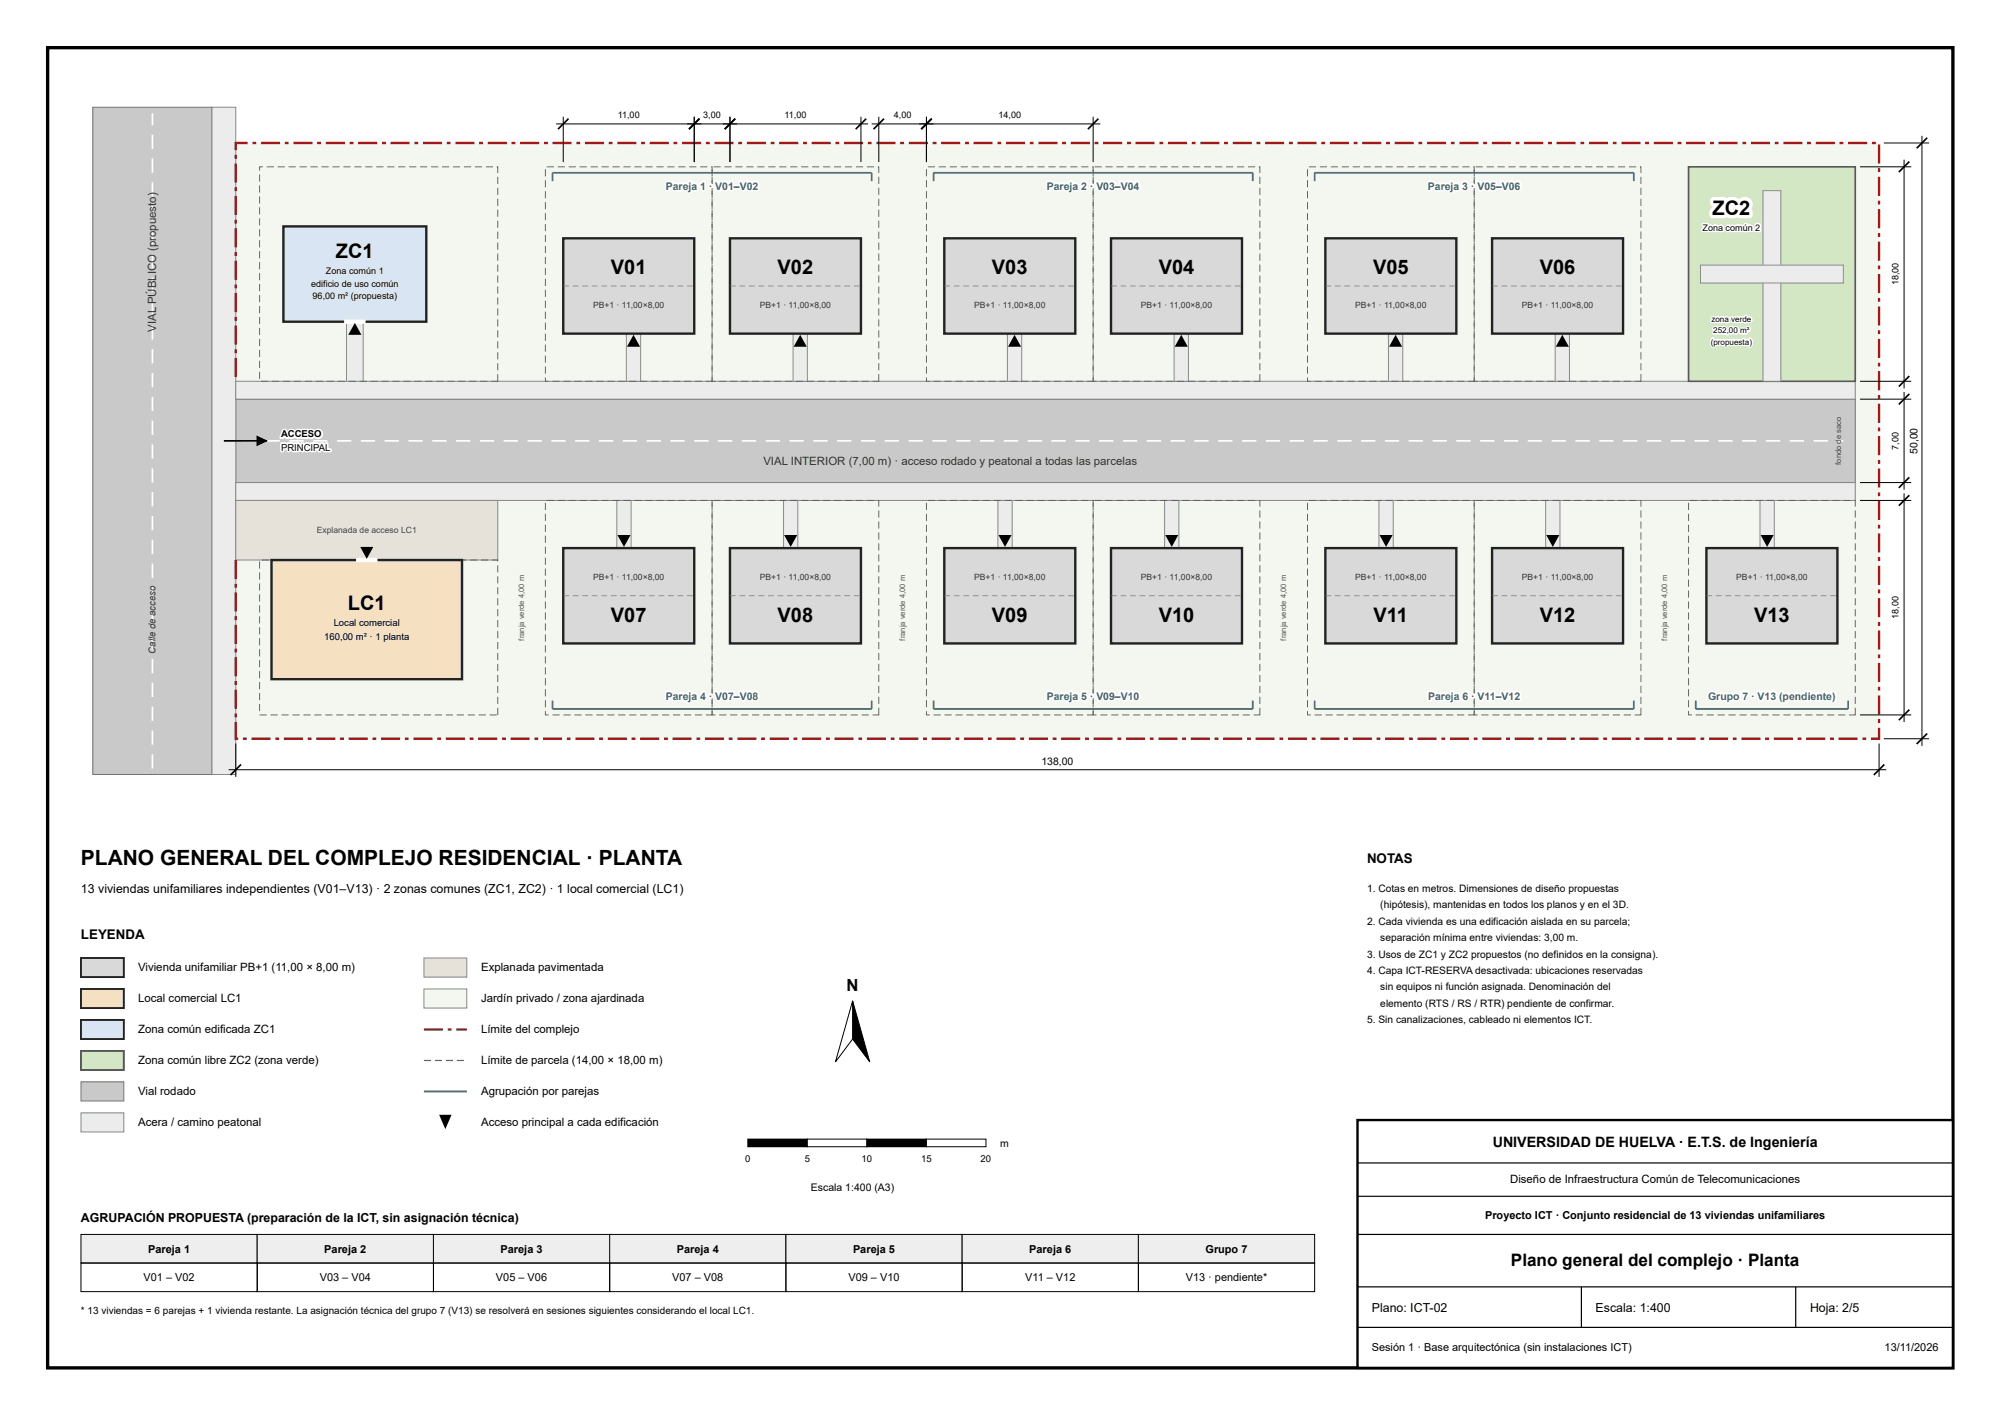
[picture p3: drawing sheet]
<svg xmlns="http://www.w3.org/2000/svg" width="420mm" height="297mm" viewBox="0 0 420 297" stroke-linecap="round" stroke-linejoin="round" font-family="sans-serif">
<defs><g id="words">
<text font-size="4.4" x="17" y="181.5">PLANO GENERAL DEL COMPLEJO RESIDENCIAL · PLANTA</text>
<text font-size="4.2" fill="#fff" x="359.4" y="45.1">ZC2</text>
<g font-size="4.2">
<text x="70.5" y="54.2">ZC1</text>
<text x="128.2" y="57.5">V01</text>
<text x="163.2" y="57.5">V02</text>
<text x="208.2" y="57.5">V03</text>
<text x="243.2" y="57.5">V04</text>
<text x="288.2" y="57.5">V05</text>
<text x="323.2" y="57.5">V06</text>
<text x="73" y="127.9">LC1</text>
<text x="128.2" y="130.5">V07</text>
<text x="163.2" y="130.5">V08</text>
<text x="208.2" y="130.5">V09</text>
<text x="243.2" y="130.5">V10</text>
<text x="288.3" y="130.5">V11</text>
<text x="323.2" y="130.5">V12</text>
<text x="368.2" y="130.5">V13</text>
</g>
<text font-size="3.6" x="317.1" y="265.8">Plano general del complejo · Planta</text>
<text font-size="3.5" x="177.7" y="208.1">N</text>
<text font-size="3" x="313.3" y="240.7">UNIVERSIDAD DE HUELVA · E.T.S. de Ingeniería</text>
<g font-size="2.8">
<text x="286.9" y="181.1">NOTAS</text>
<text x="17" y="197.1">LEYENDA</text>
</g>
<g font-size="2.6">
<text x="17" y="187.5">13 viviendas unifamiliares independientes (V01–V13) · 2 zonas comunes (ZC1, ZC2) · 1 local comercial (LC1)</text>
<text x="17" y="256.5">AGRUPACIÓN PROPUESTA (preparación de la ICT, sin asignación técnica)</text>
<text x="287.9" y="275.3">Plano: ICT-02</text>
<text x="334.9" y="275.3">Escala: 1:400</text>
<text x="379.9" y="275.3">Hoja: 2/5</text>
</g>
<g font-size="2.4" fill="#333">
<text x="32.8" y="69.7" transform="rotate(-90 32.8 69.7)">VIAL PÚBLICO (propuesto)</text>
<text x="160.2" y="97.6">VIAL INTERIOR (7,00 m) · acceso rodado y peatonal a todas las parcelas</text>
</g>
<g font-size="2.4">
<text x="29" y="203.9">Vivienda unifamiliar PB+1 (11,00 × 8,00 m)</text>
<text x="101" y="203.9">Explanada pavimentada</text>
<text x="29" y="210.4">Local comercial LC1</text>
<text x="101" y="210.4">Jardín privado / zona ajardinada</text>
<text x="29" y="216.9">Zona común edificada ZC1</text>
<text x="101" y="216.9">Límite del complejo</text>
<text x="29" y="223.4">Zona común libre ZC2 (zona verde)</text>
<text x="101" y="223.4">Límite de parcela (14,00 × 18,00 m)</text>
<text x="29" y="229.9">Vial rodado</text>
<text x="101" y="229.9">Agrupación por parejas</text>
<text x="29" y="236.4">Acera / camino peatonal</text>
<text x="101" y="236.4">Acceso principal a cada edificación</text>
<text x="317" y="248.4">Diseño de Infraestructura Común de Telecomunicaciones</text>
</g>
<g font-size="2.3">
<text x="311.7" y="255.9">Proyecto ICT · Conjunto residencial de 13 viviendas unifamiliares</text>
<text x="31.1" y="262.9">Pareja 1</text>
<text x="68.1" y="262.9">Pareja 2</text>
<text x="105.1" y="262.9">Pareja 3</text>
<text x="142.1" y="262.9">Pareja 4</text>
<text x="179" y="262.9">Pareja 5</text>
<text x="216" y="262.9">Pareja 6</text>
<text x="253" y="262.9">Grupo 7</text>
<text x="30.1" y="268.9">V01 – V02</text>
<text x="67.1" y="268.9">V03 – V04</text>
<text x="104.1" y="268.9">V05 – V06</text>
<text x="141.1" y="268.9">V07 – V08</text>
<text x="178.1" y="268.9">V09 – V10</text>
<text x="215.2" y="268.9">V11 – V12</text>
<text x="248.9" y="268.9">V13 · pendiente*</text>
<text x="287.9" y="283.7">Sesión 1 · Base arquitectónica (sin instalaciones ICT)</text>
<text x="395.6" y="283.7">13/11/2026</text>
</g>
<g font-size="2.2" fill="#fff">
<text x="139.7" y="39.8">Pareja 1 · V01–V02</text>
<text x="219.7" y="39.8">Pareja 2 · V03–V04</text>
<text x="299.7" y="39.8">Pareja 3 · V05–V06</text>
<text x="139.7" y="146.9">Pareja 4 · V07–V08</text>
<text x="219.7" y="146.9">Pareja 5 · V09–V10</text>
<text x="299.8" y="146.9">Pareja 6 · V11–V12</text>
<text x="358.5" y="146.9">Grupo7·V13(pendiente)</text>
</g>
<g font-size="2.2" fill="#2c5d8a">
<text x="139.7" y="39.8">Pareja1·V01–V02</text>
<text x="219.7" y="39.8">Pareja2·V03–V04</text>
<text x="299.7" y="39.8">Pareja3·V05–V06</text>
<text x="139.7" y="146.9">Pareja4·V07–V08</text>
<text x="219.7" y="146.9">Pareja5·V09–V10</text>
<text x="299.8" y="146.9">Pareja6·V11–V12</text>
<text x="358.5" y="146.9">Grupo 7 · V13 (pendiente)</text>
</g>
<g font-size="2.2">
<text x="402.5" y="95.3" transform="rotate(-90 402.5 95.3)">50,00</text>
<text x="218.6" y="160.7">138,00</text>
<text x="209.9" y="240.7">m</text>
<text x="170.2" y="249.9">Escala 1:400 (A3)</text>
</g>
<g font-size="2.1">
<text x="286.9" y="187.2">1. Cotas en metros. Dimensiones de diseño propuestas</text>
<text x="289.7" y="190.7">(hipótesis), mantenidas en todos los planos y en el 3D.</text>
<text x="286.9" y="194.1">2. Cada vivienda es una edificación aislada en su parcela;</text>
<text x="289.7" y="197.6">separación mínima entre viviendas: 3,00 m.</text>
<text x="286.9" y="201">3. Usos de ZC1 y ZC2 propuestos (no definidos en la consigna).</text>
<text x="286.9" y="204.4">4. Capa ICT-RESERVA desactivada: ubicaciones reservadas</text>
<text x="289.7" y="207.9">sin equipos ni función asignada. Denominación del</text>
<text x="286.9" y="214.8">5. Sin canalizaciones, cableado ni elementos ICT.</text>
<text x="289.7" y="211.3">elemento (RTS / RS / RTR) pendiente de confirmar.</text>
<text x="17" y="275.8">* 13 viviendas = 6 parejas + 1 vivienda restante. La asignación técnica del grupo 7 (V13) se resolverá en sesiones siguientes considerando el local LC1.</text>
</g>
<g font-size="2" fill="#fff">
<text x="59" y="91.8">ACCESO</text>
<text x="59" y="94.6">PRINCIPAL</text>
</g>
<g font-size="2">
<text x="70" y="131.5">Local comercial</text>
<text x="68" y="134.3">160,00 m² · 1 planta</text>
<text x="156.4" y="244">0</text>
<text x="168.9" y="244">5</text>
<text x="180.8" y="244">10</text>
<text x="193.3" y="244">15</text>
<text x="205.8" y="244">20</text>
</g>
<text font-size="2" fill="#333" x="32.7" y="137.2" transform="rotate(-90 32.7 137.2)">Calle de acceso</text>
<g font-size="1.9">
<text x="129.7" y="24.8">11,00</text>
<text x="147.6" y="24.8">3,00</text>
<text x="164.7" y="24.8">11,00</text>
<text x="187.6" y="24.8">4,00</text>
<text x="209.6" y="24.8">14,00</text>
<text x="357.3" y="48.4">Zonacomún2</text>
<text x="68.4" y="57.5">Zona común 1</text>
<text x="398.5" y="59.9" transform="rotate(-90 398.5 59.9)">18,00</text>
<text x="65.3" y="60.2">edificio de uso común</text>
<text x="65.6" y="62.8">96,00 m² (propuesta)</text>
<text x="398.5" y="94.4" transform="rotate(-90 398.5 94.4)">7,00</text>
<text x="398.5" y="129.9" transform="rotate(-90 398.5 129.9)">18,00</text>
</g>
<text font-size="1.9" fill="#fff" x="357.3" y="48.4">Zona común 2</text>
<g font-size="1.8" fill="#333">
<text x="124.5" y="64.7">PB+1 · 11,00×8,00</text>
<text x="159.5" y="64.7">PB+1 · 11,00×8,00</text>
<text x="204.5" y="64.7">PB+1 · 11,00×8,00</text>
<text x="239.5" y="64.7">PB+1 · 11,00×8,00</text>
<text x="284.4" y="64.7">PB+1 · 11,00×8,00</text>
<text x="319.4" y="64.7">PB+1 · 11,00×8,00</text>
<text x="124.5" y="121.7">PB+1 · 11,00×8,00</text>
<text x="159.5" y="121.7">PB+1 · 11,00×8,00</text>
<text x="204.5" y="121.7">PB+1 · 11,00×8,00</text>
<text x="239.5" y="121.7">PB+1 · 11,00×8,00</text>
<text x="284.4" y="121.7">PB+1 · 11,00×8,00</text>
<text x="319.4" y="121.7">PB+1 · 11,00×8,00</text>
<text x="364.4" y="121.7">PB+1 · 11,00×8,00</text>
</g>
<text font-size="1.8" fill="#444" x="66.5" y="112">Explanada de acceso LC1</text>
<g font-size="1.7" fill="#fff">
<text x="359.2" y="67.6">zona verde</text>
<text x="359.6" y="69.9">252,00 m²</text>
<text x="359.1" y="72.3">(propuesta)</text>
</g>
<g font-size="1.7">
<text x="359.2" y="67.6">zonaverde</text>
<text x="359.6" y="69.9">252,00m²</text>
</g>
<text font-size="1.6" fill="#444" x="386.4" y="97.6" transform="rotate(-90 386.4 97.6)">fondo de saco</text>
<g font-size="1.6" fill="#4f6b3f">
<text x="110" y="134.4" transform="rotate(-90 110 134.4)">franja verde 4,00 m</text>
<text x="190" y="134.4" transform="rotate(-90 190 134.4)">franja verde 4,00 m</text>
<text x="270" y="134.4" transform="rotate(-90 270 134.4)">franja verde 4,00 m</text>
<text x="349.9" y="134.4" transform="rotate(-90 349.9 134.4)">franja verde 4,00 m</text>
</g>
</g></defs>
<path d="M49.5 30h344.9v125.1h-344.9z" fill-rule="evenodd" fill="#f3f7ef"/>
<path d="M19.5 22.5h25v140.1h-25z" fill-rule="evenodd" fill="#c9c9c9"/>
<path d="M19.5 22.5h25v140.1h-25z" fill="none" stroke="#777" stroke-width=".21"/>
<path d="M49.5 83.8h339.9v17.5h-339.9z" fill-rule="evenodd" fill="#c9c9c9"/>
<path d="M49.5 83.8h339.9v17.5h-339.9z" fill="none" stroke="#777" stroke-width=".21"/>
<g fill="#fff">
<path d="M50.7 92.4h3v.3h-3zM55.7 92.4h3v.3h-3zM60.7 92.4h3v.3h-3zM65.7 92.4h3v.3h-3zM70.7 92.4h3v.3h-3zM75.7 92.4h3v.3h-3zM80.7 92.4h3v.3h-3zM85.7 92.4h3v.3h-3zM90.7 92.4h3v.3h-3zM95.7 92.4h3v.3h-3zM100.7 92.4h3v.3h-3zM105.7 92.4h3v.3h-3zM110.7 92.4h3v.3h-3zM115.7 92.4h3v.3h-3zM120.7 92.4h3v.3h-3zM125.7 92.4h3v.3h-3zM130.7 92.4h3v.3h-3zM135.7 92.4h3v.3h-3zM140.7 92.4h3v.3h-3zM145.7 92.4h3v.3h-3zM150.7 92.4h3v.3h-3zM155.7 92.4h3v.3h-3zM160.7 92.4h3v.3h-3zM165.7 92.4h3v.3h-3zM170.7 92.4h3v.3h-3zM175.7 92.4h3v.3h-3zM180.7 92.4h3v.3h-3zM185.7 92.4h3v.3h-3zM190.7 92.4h3v.3h-3zM195.7 92.4h3v.3h-3zM200.7 92.4h3v.3h-3zM205.7 92.4h3v.3h-3zM210.7 92.4h3v.3h-3zM215.7 92.4h3v.3h-3zM220.7 92.4h3v.3h-3zM225.7 92.4h3v.3h-3zM230.7 92.4h3v.3h-3zM235.7 92.4h3v.3h-3zM240.7 92.4h3v.3h-3zM245.7 92.4h3v.3h-3zM250.7 92.4h3v.3h-3zM255.7 92.4h3v.3h-3zM260.7 92.4h3v.3h-3zM265.7 92.4h3v.3h-3zM270.7 92.4h3v.3h-3zM275.7 92.4h3v.3h-3zM280.7 92.4h3v.3h-3zM285.7 92.4h3v.3h-3zM290.7 92.4h3v.3h-3zM295.7 92.4h3v.3h-3zM300.7 92.4h3v.3h-3zM305.7 92.4h3v.3h-3zM310.7 92.4h3v.3h-3zM315.7 92.4h3v.3h-3zM320.7 92.4h3v.3h-3zM325.7 92.4h3v.3h-3zM330.7 92.4h3v.3h-3zM335.7 92.4h3v.3h-3zM340.7 92.4h3v.3h-3zM345.7 92.4h3v.3h-3zM350.7 92.4h3v.3h-3zM355.7 92.4h3v.3h-3zM360.7 92.4h3v.3h-3zM365.7 92.4h3v.3h-3zM370.7 92.4h3v.3h-3zM375.7 92.4h3v.3h-3zM380.7 92.4h3v.3h-3zM385.7 92.4h1.2v.3h-1.2z"/>
<path d="M31.8 158.3h.4v3h-.4zM31.8 153.3h.4v3h-.4zM31.8 148.3h.4v3h-.4zM31.8 143.3h.4v3h-.4zM31.8 138.3h.4v3h-.4zM31.8 133.3h.4v3h-.4zM31.8 128.3h.4v3h-.4zM31.8 123.3h.4v3h-.4zM31.8 118.3h.4v3h-.4zM31.8 113.3h.4v3h-.4zM31.8 108.3h.4v3h-.4zM31.8 103.3h.4v3h-.4zM31.8 98.3h.4v3h-.4zM31.8 93.3h.4v3h-.4zM31.8 88.3h.4v3h-.4zM31.8 83.3h.4v3h-.4zM31.8 78.3h.4v3h-.4zM31.8 73.3h.4v3h-.4zM31.8 68.3h.4v3h-.4zM31.8 63.3h.4v3h-.4zM31.8 58.3h.4v3h-.4zM31.8 53.3h.4v3h-.4zM31.8 48.3h.4v3h-.4zM31.8 43.3h.4v3h-.4zM31.8 38.3h.4v3h-.4zM31.8 33.3h.4v3h-.4zM31.8 28.3h.4v3h-.4zM31.8 23.8h.4v2.5h-.4z"/>
</g>
<path d="M44.5 22.5h5v140.1h-5z" fill-rule="evenodd" fill="#ececec"/>
<path d="M44.5 22.5h5v140.1h-5z" fill="none" stroke="#888" stroke-width=".21"/>
<path d="M49.5 101.3h339.9v3.7h-339.9z" fill-rule="evenodd" fill="#ececec"/>
<path d="M49.5 101.3h339.9v3.7h-339.9z" fill="none" stroke="#888" stroke-width=".21"/>
<path d="M49.5 80h339.9v3.8h-339.9z" fill-rule="evenodd" fill="#ececec"/>
<path d="M49.5 80h339.9v3.8h-339.9z" fill="none" stroke="#888" stroke-width=".21"/>
<path d="M49.5 105h55v12.6h-55z" fill-rule="evenodd" fill="#e6e2da"/>
<path d="M49.5 105h55v12.6h-55z" fill="none" stroke="#888" stroke-width=".21"/>
<path d="M72.7 67.5h3.5v12.5h-3.5z" fill-rule="evenodd" fill="#ececec"/>
<path d="M72.7 67.5h3.5v12.5h-3.5z" fill="none" stroke="#8a8a8a" stroke-width=".21"/>
<path d="M131.5 70h3v10h-3z" fill-rule="evenodd" fill="#ececec"/>
<path d="M131.5 70h3v10h-3z" fill="none" stroke="#8a8a8a" stroke-width=".21"/>
<path d="M166.5 70h3v10h-3z" fill-rule="evenodd" fill="#ececec"/>
<path d="M166.5 70h3v10h-3z" fill="none" stroke="#8a8a8a" stroke-width=".21"/>
<path d="M211.4 70h3v10h-3z" fill-rule="evenodd" fill="#ececec"/>
<path d="M211.4 70h3v10h-3z" fill="none" stroke="#8a8a8a" stroke-width=".21"/>
<path d="M246.4 70h3v10h-3z" fill-rule="evenodd" fill="#ececec"/>
<path d="M246.4 70h3v10h-3z" fill="none" stroke="#8a8a8a" stroke-width=".21"/>
<path d="M291.4 70h3v10h-3z" fill-rule="evenodd" fill="#ececec"/>
<path d="M291.4 70h3v10h-3z" fill="none" stroke="#8a8a8a" stroke-width=".21"/>
<path d="M326.4 70h3v10h-3z" fill-rule="evenodd" fill="#ececec"/>
<path d="M326.4 70h3v10h-3z" fill="none" stroke="#8a8a8a" stroke-width=".21"/>
<path d="M129.5 105h3v10h-3z" fill-rule="evenodd" fill="#ececec"/>
<path d="M129.5 105h3v10h-3z" fill="none" stroke="#8a8a8a" stroke-width=".21"/>
<path d="M164.5 105h3v10h-3z" fill-rule="evenodd" fill="#ececec"/>
<path d="M164.5 105h3v10h-3z" fill="none" stroke="#8a8a8a" stroke-width=".21"/>
<path d="M209.4 105h3v10h-3z" fill-rule="evenodd" fill="#ececec"/>
<path d="M209.4 105h3v10h-3z" fill="none" stroke="#8a8a8a" stroke-width=".21"/>
<path d="M244.4 105h3v10h-3z" fill-rule="evenodd" fill="#ececec"/>
<path d="M244.4 105h3v10h-3z" fill="none" stroke="#8a8a8a" stroke-width=".21"/>
<path d="M289.4 105h3v10h-3z" fill-rule="evenodd" fill="#ececec"/>
<path d="M289.4 105h3v10h-3z" fill="none" stroke="#8a8a8a" stroke-width=".21"/>
<path d="M324.4 105h3v10h-3z" fill-rule="evenodd" fill="#ececec"/>
<path d="M324.4 105h3v10h-3z" fill="none" stroke="#8a8a8a" stroke-width=".21"/>
<path d="M369.4 105h3v10h-3z" fill-rule="evenodd" fill="#ececec"/>
<path d="M369.4 105h3v10h-3z" fill="none" stroke="#8a8a8a" stroke-width=".21"/>
<path d="M354.4 35h35v45h-35z" fill-rule="evenodd" fill="#d3e7c5"/>
<path d="M354.4 35h35v45h-35z" fill="none" stroke="#4f7a3a" stroke-width=".35"/>
<path d="M370 40h3.8v40h-3.8z" fill-rule="evenodd" fill="#ececec"/>
<path d="M370 40h3.8v40h-3.8z" fill="none" stroke="#8a8a8a" stroke-width=".21"/>
<path d="M356.9 55.6h30v3.8h-30z" fill-rule="evenodd" fill="#ececec"/>
<path d="M356.9 55.6h30v3.8h-30z" fill="none" stroke="#8a8a8a" stroke-width=".21"/>
<g fill="#5f6b55">
<path d="M149.4 76.2h.2v1.5h-.2zM149.4 73.9h.2v1.5h-.2zM149.4 71.6h.2v1.5h-.2zM149.4 69.3h.2v1.5h-.2zM149.4 67h.2v1.5h-.2zM149.4 64.7h.2v1.5h-.2zM149.4 62.4h.2v1.5h-.2zM149.4 60.1h.2v1.5h-.2zM149.4 57.8h.2v1.5h-.2zM149.4 55.5h.2v1.5h-.2zM149.4 53.2h.2v1.5h-.2zM149.4 50.9h.2v1.5h-.2zM149.4 48.6h.2v1.5h-.2zM149.4 46.3h.2v1.5h-.2zM149.4 44h.2v1.5h-.2zM149.4 41.7h.2v1.5h-.2zM149.4 39.4h.2v1.5h-.2zM149.4 37.1h.2v1.5h-.2zM149.3 34.9h.3v1.4h-.2l.1-1.3-.2 .1zM147 34.9h1.5v.2h-1.5zM144.7 34.9h1.5v.2h-1.5zM142.4 34.9h1.5v.2h-1.5zM140.1 34.9h1.5v.2h-1.5zM137.8 34.9h1.5v.2h-1.5zM135.5 34.9h1.5v.2h-1.5zM133.2 34.9h1.5v.2h-1.5zM130.9 34.9h1.5v.2h-1.5zM128.6 34.9h1.5v.2h-1.5zM126.3 34.9h1.5v.2h-1.5zM124 34.9h1.5v.2h-1.5zM121.7 34.9h1.5v.2h-1.5zM119.4 34.9h1.5v.2h-1.5zM117.1 34.9h1.5v.2h-1.5zM114.8 34.9h1.5v.2h-1.5zM114.4 35.5h.2v1.5h-.2zM114.4 37.8h.2v1.5h-.2zM114.4 40.1h.2v1.5h-.2zM114.4 42.4h.2v1.5h-.2zM114.4 44.7h.2v1.5h-.2zM114.4 47h.2v1.5h-.2zM114.4 49.3h.2v1.5h-.2zM114.4 51.6h.2v1.5h-.2zM114.4 53.9h.2v1.5h-.2zM114.4 56.2h.2v1.5h-.2zM114.4 58.5h.2v1.5h-.2zM114.4 60.8h.2v1.5h-.2zM114.4 63.1h.2v1.5h-.2zM114.4 65.4h.2v1.5h-.2zM114.4 67.7h.2v1.5h-.2zM114.4 70h.2v1.5h-.2zM114.4 72.3h.2v1.5h-.2zM114.4 74.6h.2v1.5h-.2zM114.4 76.9h.2v1.5h-.2zM114.4 79.2h.2l-.1 .8 .7-.1v.2h-.8zM116 79.9h1.5v.2h-1.5zM118.3 79.9h1.5v.2h-1.5zM120.6 79.9h1.5v.2h-1.5zM122.9 79.9h1.5v.2h-1.5zM125.2 79.9h1.5v.2h-1.5zM127.5 79.9h1.5v.2h-1.5zM129.8 79.9h1.5v.2h-1.5zM132.1 79.9h1.5v.2h-1.5zM134.4 79.9h1.5v.2h-1.5zM136.7 79.9h1.5v.2h-1.5zM139 79.9h1.5v.2h-1.5zM141.3 79.9h1.5v.2h-1.5zM143.6 79.9h1.5v.2h-1.5zM145.9 79.9h1.5v.2h-1.5zM149.4 78.5h.2v1.6h-1.4v-.2l1.3 .1z"/>
<path d="M184.4 76.2h.2v1.5h-.2zM184.4 73.9h.2v1.5h-.2zM184.4 71.6h.2v1.5h-.2zM184.4 69.3h.2v1.5h-.2zM184.4 67h.2v1.5h-.2zM184.4 64.7h.2v1.5h-.2zM184.4 62.4h.2v1.5h-.2zM184.4 60.1h.2v1.5h-.2zM184.4 57.8h.2v1.5h-.2zM184.4 55.5h.2v1.5h-.2zM184.4 53.2h.2v1.5h-.2zM184.4 50.9h.2v1.5h-.2zM184.4 48.6h.2v1.5h-.2zM184.4 46.3h.2v1.5h-.2zM184.4 44h.2v1.5h-.2zM184.4 41.7h.2v1.5h-.2zM184.4 39.4h.2v1.5h-.2zM184.4 37.1h.2v1.5h-.2zM184.3 34.9h.3v1.4h-.2l.1-1.3-.2 .1zM182 34.9h1.5v.2h-1.5zM179.7 34.9h1.5v.2h-1.5zM177.4 34.9h1.5v.2h-1.5zM175.1 34.9h1.5v.2h-1.5zM172.8 34.9h1.5v.2h-1.5zM170.5 34.9h1.5v.2h-1.5zM168.2 34.9h1.5v.2h-1.5zM165.9 34.9h1.5v.2h-1.5zM163.6 34.9h1.5v.2h-1.5zM161.3 34.9h1.5v.2h-1.5zM159 34.9h1.5v.2h-1.5zM156.7 34.9h1.5v.2h-1.5zM154.4 34.9h1.5v.2h-1.5zM152.1 34.9h1.5v.2h-1.5zM149.8 34.9h1.5v.2h-1.5zM149.4 35.5h.2v1.5h-.2zM149.4 37.8h.2v1.5h-.2zM149.4 40.1h.2v1.5h-.2zM149.4 42.4h.2v1.5h-.2zM149.4 44.7h.2v1.5h-.2zM149.4 47h.2v1.5h-.2zM149.4 49.3h.2v1.5h-.2zM149.4 51.6h.2v1.5h-.2zM149.4 53.9h.2v1.5h-.2zM149.4 56.2h.2v1.5h-.2zM149.4 58.5h.2v1.5h-.2zM149.4 60.8h.2v1.5h-.2zM149.4 63.1h.2v1.5h-.2zM149.4 65.4h.2v1.5h-.2zM149.4 67.7h.2v1.5h-.2zM149.4 70h.2v1.5h-.2zM149.4 72.3h.2v1.5h-.2zM149.4 74.6h.2v1.5h-.2zM149.4 76.9h.2v1.5h-.2zM149.4 79.2h.2l-.1 .8 .7-.1v.2h-.8zM151 79.9h1.5v.2h-1.5zM153.3 79.9h1.5v.2h-1.5zM155.6 79.9h1.5v.2h-1.5zM157.9 79.9h1.5v.2h-1.5zM160.2 79.9h1.5v.2h-1.5zM162.5 79.9h1.5v.2h-1.5zM164.8 79.9h1.5v.2h-1.5zM167.1 79.9h1.5v.2h-1.5zM169.4 79.9h1.5v.2h-1.5zM171.7 79.9h1.5v.2h-1.5zM174 79.9h1.5v.2h-1.5zM176.3 79.9h1.5v.2h-1.5zM178.6 79.9h1.5v.2h-1.5zM180.9 79.9h1.5v.2h-1.5zM184.4 78.5h.2v1.6h-1.4v-.2l1.3 .1z"/>
<path d="M229.3 76.2h.2v1.5h-.2zM229.3 73.9h.2v1.5h-.2zM229.3 71.6h.2v1.5h-.2zM229.3 69.3h.2v1.5h-.2zM229.3 67h.2v1.5h-.2zM229.3 64.7h.2v1.5h-.2zM229.3 62.4h.2v1.5h-.2zM229.3 60.1h.2v1.5h-.2zM229.3 57.8h.2v1.5h-.2zM229.3 55.5h.2v1.5h-.2zM229.3 53.2h.2v1.5h-.2zM229.3 50.9h.2v1.5h-.2zM229.3 48.6h.2v1.5h-.2zM229.3 46.3h.2v1.5h-.2zM229.3 44h.2v1.5h-.2zM229.3 41.7h.2v1.5h-.2zM229.3 39.4h.2v1.5h-.2zM229.3 37.1h.2v1.5h-.2zM229.2 34.9h.3v1.4h-.2l.1-1.3-.2 .1zM226.9 34.9h1.5v.2h-1.5zM224.6 34.9h1.5v.2h-1.5zM222.3 34.9h1.5v.2h-1.5zM220 34.9h1.5v.2h-1.5zM217.7 34.9h1.5v.2h-1.5zM215.4 34.9h1.5v.2h-1.5zM213.1 34.9h1.5v.2h-1.5zM210.8 34.9h1.5v.2h-1.5zM208.5 34.9h1.5v.2h-1.5zM206.2 34.9h1.5v.2h-1.5zM203.9 34.9h1.5v.2h-1.5zM201.6 34.9h1.5v.2h-1.5zM199.3 34.9h1.5v.2h-1.5zM197.1 34.9h1.4v.2h-1.4zM194.8 34.9h1.5v.2h-1.5zM194.4 35.5h.2v1.5h-.2zM194.4 37.8h.2v1.5h-.2zM194.4 40.1h.2v1.5h-.2zM194.4 42.4h.2v1.5h-.2zM194.4 44.7h.2v1.5h-.2zM194.4 47h.2v1.5h-.2zM194.4 49.3h.2v1.5h-.2zM194.4 51.6h.2v1.5h-.2zM194.4 53.9h.2v1.5h-.2zM194.4 56.2h.2v1.5h-.2zM194.4 58.5h.2v1.5h-.2zM194.4 60.8h.2v1.5h-.2zM194.4 63.1h.2v1.5h-.2zM194.4 65.4h.2v1.5h-.2zM194.4 67.7h.2v1.5h-.2zM194.4 70h.2v1.5h-.2zM194.4 72.3h.2v1.5h-.2zM194.4 74.6h.2v1.5h-.2zM194.4 76.9h.2v1.5h-.2zM194.4 79.2h.2l-.1 .8 .7-.1v.2h-.8zM196 79.9h1.5v.2h-1.5zM198.2 79.9h1.5v.2h-1.5zM200.5 79.9h1.5v.2h-1.5zM202.8 79.9h1.5v.2h-1.5zM205.1 79.9h1.5v.2h-1.5zM207.4 79.9h1.5v.2h-1.5zM209.7 79.9h1.5v.2h-1.5zM212 79.9h1.5v.2h-1.5zM214.3 79.9h1.5v.2h-1.5zM216.6 79.9h1.5v.2h-1.5zM218.9 79.9h1.5v.2h-1.5zM221.2 79.9h1.5v.2h-1.5zM223.5 79.9h1.5v.2h-1.5zM225.8 79.9h1.5v.2h-1.5zM229.3 78.5h.2v1.6h-1.4v-.2l1.3 .1z"/>
<path d="M264.3 76.2h.2v1.5h-.2zM264.3 73.9h.2v1.5h-.2zM264.3 71.6h.2v1.5h-.2zM264.3 69.3h.2v1.5h-.2zM264.3 67h.2v1.5h-.2zM264.3 64.7h.2v1.5h-.2zM264.3 62.4h.2v1.5h-.2zM264.3 60.1h.2v1.5h-.2zM264.3 57.8h.2v1.5h-.2zM264.3 55.5h.2v1.5h-.2zM264.3 53.2h.2v1.5h-.2zM264.3 50.9h.2v1.5h-.2zM264.3 48.6h.2v1.5h-.2zM264.3 46.3h.2v1.5h-.2zM264.3 44h.2v1.5h-.2zM264.3 41.7h.2v1.5h-.2zM264.3 39.4h.2v1.5h-.2zM264.3 37.1h.2v1.5h-.2zM264.2 34.9h.3v1.4h-.2l.1-1.3-.2 .1zM261.9 34.9h1.5v.2h-1.5zM259.6 34.9h1.5v.2h-1.5zM257.3 34.9h1.5v.2h-1.5zM255 34.9h1.5v.2h-1.5zM252.7 34.9h1.5v.2h-1.5zM250.4 34.9h1.5v.2h-1.5zM248.1 34.9h1.5v.2h-1.5zM245.8 34.9h1.5v.2h-1.5zM243.5 34.9h1.5v.2h-1.5zM241.2 34.9h1.5v.2h-1.5zM238.9 34.9h1.5v.2h-1.5zM236.6 34.9h1.5v.2h-1.5zM234.3 34.9h1.5v.2h-1.5zM232 34.9h1.5v.2h-1.5zM229.7 34.9h1.5v.2h-1.5zM229.3 35.5h.2v1.5h-.2zM229.3 37.8h.2v1.5h-.2zM229.3 40.1h.2v1.5h-.2zM229.3 42.4h.2v1.5h-.2zM229.3 44.7h.2v1.5h-.2zM229.3 47h.2v1.5h-.2zM229.3 49.3h.2v1.5h-.2zM229.3 51.6h.2v1.5h-.2zM229.3 53.9h.2v1.5h-.2zM229.3 56.2h.2v1.5h-.2zM229.3 58.5h.2v1.5h-.2zM229.3 60.8h.2v1.5h-.2zM229.3 63.1h.2v1.5h-.2zM229.3 65.4h.2v1.5h-.2zM229.3 67.7h.2v1.5h-.2zM229.3 70h.2v1.5h-.2zM229.3 72.3h.2v1.5h-.2zM229.3 74.6h.2v1.5h-.2zM229.3 76.9h.2v1.5h-.2zM229.3 79.2h.2l-.1 .8 .7-.1v.2h-.8zM230.9 79.9h1.5v.2h-1.5zM233.2 79.9h1.5v.2h-1.5zM235.5 79.9h1.5v.2h-1.5zM237.8 79.9h1.5v.2h-1.5zM240.1 79.9h1.5v.2h-1.5zM242.4 79.9h1.5v.2h-1.5zM244.7 79.9h1.5v.2h-1.5zM247 79.9h1.5v.2h-1.5zM249.3 79.9h1.5v.2h-1.5zM251.6 79.9h1.5v.2h-1.5zM253.9 79.9h1.5v.2h-1.5zM256.2 79.9h1.5v.2h-1.5zM258.5 79.9h1.5v.2h-1.5zM260.8 79.9h1.5v.2h-1.5zM264.3 78.5h.2v1.6h-1.4v-.2l1.3 .1z"/>
<path d="M309.3 76.2h.2v1.5h-.2zM309.3 73.9h.2v1.5h-.2zM309.3 71.6h.2v1.5h-.2zM309.3 69.3h.2v1.5h-.2zM309.3 67h.2v1.5h-.2zM309.3 64.7h.2v1.5h-.2zM309.3 62.4h.2v1.5h-.2zM309.3 60.1h.2v1.5h-.2zM309.3 57.8h.2v1.5h-.2zM309.3 55.5h.2v1.5h-.2zM309.3 53.2h.2v1.5h-.2zM309.3 50.9h.2v1.5h-.2zM309.3 48.6h.2v1.5h-.2zM309.3 46.3h.2v1.5h-.2zM309.3 44h.2v1.5h-.2zM309.3 41.7h.2v1.5h-.2zM309.3 39.4h.2v1.5h-.2zM309.3 37.1h.2v1.5h-.2zM309.2 34.9h.3v1.4h-.2l.1-1.3-.2 .1zM306.9 34.9h1.5v.2h-1.5zM304.6 34.9h1.5v.2h-1.5zM302.3 34.9h1.5v.2h-1.5zM300 34.9h1.5v.2h-1.5zM297.7 34.9h1.5v.2h-1.5zM295.4 34.9h1.5v.2h-1.5zM293.1 34.9h1.5v.2h-1.5zM290.8 34.9h1.5v.2h-1.5zM288.5 34.9h1.5v.2h-1.5zM286.2 34.9h1.5v.2h-1.5zM283.9 34.9h1.5v.2h-1.5zM281.6 34.9h1.5v.2h-1.5zM279.3 34.9h1.5v.2h-1.5zM277 34.9h1.5v.2h-1.5zM274.7 34.9h1.5v.2h-1.5zM274.3 35.5h.2v1.5h-.2zM274.3 37.8h.2v1.5h-.2zM274.3 40.1h.2v1.5h-.2zM274.3 42.4h.2v1.5h-.2zM274.3 44.7h.2v1.5h-.2zM274.3 47h.2v1.5h-.2zM274.3 49.3h.2v1.5h-.2zM274.3 51.6h.2v1.5h-.2zM274.3 53.9h.2v1.5h-.2zM274.3 56.2h.2v1.5h-.2zM274.3 58.5h.2v1.5h-.2zM274.3 60.8h.2v1.5h-.2zM274.3 63.1h.2v1.5h-.2zM274.3 65.4h.2v1.5h-.2zM274.3 67.7h.2v1.5h-.2zM274.3 70h.2v1.5h-.2zM274.3 72.3h.2v1.5h-.2zM274.3 74.6h.2v1.5h-.2zM274.3 76.9h.2v1.5h-.2zM274.3 79.2h.2l-.1 .8 .7-.1v.2h-.8zM275.9 79.9h1.5v.2h-1.5zM278.2 79.9h1.5v.2h-1.5zM280.5 79.9h1.5v.2h-1.5zM282.8 79.9h1.5v.2h-1.5zM285.1 79.9h1.5v.2h-1.5zM287.4 79.9h1.5v.2h-1.5zM289.7 79.9h1.5v.2h-1.5zM292 79.9h1.5v.2h-1.5zM294.3 79.9h1.5v.2h-1.5zM296.6 79.9h1.5v.2h-1.5zM298.9 79.9h1.5v.2h-1.5zM301.2 79.9h1.5v.2h-1.5zM303.5 79.9h1.5v.2h-1.5zM305.8 79.9h1.5v.2h-1.5zM309.3 78.5h.2v1.6h-1.4v-.2l1.3 .1z"/>
<path d="M344.3 76.2h.2v1.5h-.2zM344.3 73.9h.2v1.5h-.2zM344.3 71.6h.2v1.5h-.2zM344.3 69.3h.2v1.5h-.2zM344.3 67h.2v1.5h-.2zM344.3 64.7h.2v1.5h-.2zM344.3 62.4h.2v1.5h-.2zM344.3 60.1h.2v1.5h-.2zM344.3 57.8h.2v1.5h-.2zM344.3 55.5h.2v1.5h-.2zM344.3 53.2h.2v1.5h-.2zM344.3 50.9h.2v1.5h-.2zM344.3 48.6h.2v1.5h-.2zM344.3 46.3h.2v1.5h-.2zM344.3 44h.2v1.5h-.2zM344.3 41.7h.2v1.5h-.2zM344.3 39.4h.2v1.5h-.2zM344.3 37.1h.2v1.5h-.2zM344.2 34.9h.3v1.4h-.2l.1-1.3-.2 .1zM341.9 34.9h1.5v.2h-1.5zM339.6 34.9h1.5v.2h-1.5zM337.3 34.9h1.5v.2h-1.5zM335 34.9h1.5v.2h-1.5zM332.7 34.9h1.5v.2h-1.5zM330.4 34.9h1.5v.2h-1.5zM328.1 34.9h1.5v.2h-1.5zM325.8 34.9h1.5v.2h-1.5zM323.5 34.9h1.5v.2h-1.5zM321.2 34.9h1.5v.2h-1.5zM318.9 34.9h1.5v.2h-1.5zM316.6 34.9h1.5v.2h-1.5zM314.3 34.9h1.5v.2h-1.5zM312 34.9h1.5v.2h-1.5zM309.7 34.9h1.5v.2h-1.5zM309.3 35.5h.2v1.5h-.2zM309.3 37.8h.2v1.5h-.2zM309.3 40.1h.2v1.5h-.2zM309.3 42.4h.2v1.5h-.2zM309.3 44.7h.2v1.5h-.2zM309.3 47h.2v1.5h-.2zM309.3 49.3h.2v1.5h-.2zM309.3 51.6h.2v1.5h-.2zM309.3 53.9h.2v1.5h-.2zM309.3 56.2h.2v1.5h-.2zM309.3 58.5h.2v1.5h-.2zM309.3 60.8h.2v1.5h-.2zM309.3 63.1h.2v1.5h-.2zM309.3 65.4h.2v1.5h-.2zM309.3 67.7h.2v1.5h-.2zM309.3 70h.2v1.5h-.2zM309.3 72.3h.2v1.5h-.2zM309.3 74.6h.2v1.5h-.2zM309.3 76.9h.2v1.5h-.2zM309.3 79.2h.2l-.1 .8 .7-.1v.2h-.8zM310.9 79.9h1.5v.2h-1.5zM313.2 79.9h1.5v.2h-1.5zM315.5 79.9h1.5v.2h-1.5zM317.8 79.9h1.5v.2h-1.5zM320.1 79.9h1.5v.2h-1.5zM322.4 79.9h1.5v.2h-1.5zM324.7 79.9h1.5v.2h-1.5zM327 79.9h1.5v.2h-1.5zM329.3 79.9h1.5v.2h-1.5zM331.6 79.9h1.5v.2h-1.5zM333.9 79.9h1.5v.2h-1.5zM336.2 79.9h1.5v.2h-1.5zM338.5 79.9h1.5v.2h-1.5zM340.8 79.9h1.5v.2h-1.5zM344.3 78.5h.2v1.6h-1.4v-.2l1.3 .1z"/>
<path d="M149.4 146.3h.2v1.5h-.2zM149.4 144h.2v1.5h-.2zM149.4 141.7h.2v1.5h-.2zM149.4 139.4h.2v1.5h-.2zM149.4 137.1h.2v1.5h-.2zM149.4 134.8h.2v1.5h-.2zM149.4 132.5h.2v1.5h-.2zM149.4 130.2h.2v1.5h-.2zM149.4 127.9h.2v1.5h-.2zM149.4 125.6h.2v1.5h-.2zM149.4 123.3h.2v1.5h-.2zM149.4 121h.2v1.5h-.2zM149.4 118.7h.2v1.5h-.2zM149.4 116.3h.2v1.6h-.2zM149.4 114h.2v1.5h-.2zM149.4 111.7h.2v1.5h-.2zM149.4 109.4h.2v1.5h-.2zM149.4 107.1h.2v1.5h-.2zM149.3 104.9h.3v1.4h-.2l.1-1.3-.2 .1zM147 104.9h1.5v.2h-1.5zM144.7 104.9h1.5v.2h-1.5zM142.4 104.9h1.5v.2h-1.5zM140.1 104.9h1.5v.2h-1.5zM137.8 104.9h1.5v.2h-1.5zM135.5 104.9h1.5v.2h-1.5zM133.2 104.9h1.5v.2h-1.5zM130.9 104.9h1.5v.2h-1.5zM128.6 104.9h1.5v.2h-1.5zM126.3 104.9h1.5v.2h-1.5zM124 104.9h1.5v.2h-1.5zM121.7 104.9h1.5v.2h-1.5zM119.4 104.9h1.5v.2h-1.5zM117.1 104.9h1.5v.2h-1.5zM114.8 104.9h1.5v.2h-1.5zM114.4 105.5h.2v1.5h-.2zM114.4 107.8h.2v1.5h-.2zM114.4 110.1h.2v1.5h-.2zM114.4 112.4h.2v1.5h-.2zM114.4 114.7h.2v1.5h-.2zM114.4 117.1h.2v1.5h-.2zM114.4 119.4h.2v1.5h-.2zM114.4 121.7h.2v1.5h-.2zM114.4 124h.2v1.5h-.2zM114.4 126.3h.2v1.5h-.2zM114.4 128.6h.2v1.5h-.2zM114.4 130.9h.2v1.5h-.2zM114.4 133.2h.2v1.5h-.2zM114.4 135.5h.2v1.5h-.2zM114.4 137.8h.2v1.5h-.2zM114.4 140.1h.2v1.5h-.2zM114.4 142.4h.2v1.5h-.2zM114.4 144.7h.2v1.5h-.2zM114.4 147h.2v1.5h-.2zM114.4 149.3h.2l-.1 .8 .7-.1v.2h-.8zM116 150h1.5v.2h-1.5zM118.3 150h1.5v.2h-1.5zM120.6 150h1.5v.2h-1.5zM122.9 150h1.5v.2h-1.5zM125.2 150h1.5v.2h-1.5zM127.5 150h1.5v.2h-1.5zM129.8 150h1.5v.2h-1.5zM132.1 150h1.5v.2h-1.5zM134.4 150h1.5v.2h-1.5zM136.7 150h1.5v.2h-1.5zM139 150h1.5v.2h-1.5zM141.3 150h1.5v.2h-1.5zM143.6 150h1.5v.2h-1.5zM145.9 150h1.5v.2h-1.5zM149.4 148.6h.2v1.6h-1.4v-.2l1.3 .1z"/>
<path d="M184.4 146.3h.2v1.5h-.2zM184.4 144h.2v1.5h-.2zM184.4 141.7h.2v1.5h-.2zM184.4 139.4h.2v1.5h-.2zM184.4 137.1h.2v1.5h-.2zM184.4 134.8h.2v1.5h-.2zM184.4 132.5h.2v1.5h-.2zM184.4 130.2h.2v1.5h-.2zM184.4 127.9h.2v1.5h-.2zM184.4 125.6h.2v1.5h-.2zM184.4 123.3h.2v1.5h-.2zM184.4 121h.2v1.5h-.2zM184.4 118.7h.2v1.5h-.2zM184.4 116.3h.2v1.6h-.2zM184.4 114h.2v1.5h-.2zM184.4 111.7h.2v1.5h-.2zM184.4 109.4h.2v1.5h-.2zM184.4 107.1h.2v1.5h-.2zM184.3 104.9h.3v1.4h-.2l.1-1.3-.2 .1zM182 104.9h1.5v.2h-1.5zM179.7 104.9h1.5v.2h-1.5zM177.4 104.9h1.5v.2h-1.5zM175.1 104.9h1.5v.2h-1.5zM172.8 104.9h1.5v.2h-1.5zM170.5 104.9h1.5v.2h-1.5zM168.2 104.9h1.5v.2h-1.5zM165.9 104.9h1.5v.2h-1.5zM163.6 104.9h1.5v.2h-1.5zM161.3 104.9h1.5v.2h-1.5zM159 104.9h1.5v.2h-1.5zM156.7 104.9h1.5v.2h-1.5zM154.4 104.9h1.5v.2h-1.5zM152.1 104.9h1.5v.2h-1.5zM149.8 104.9h1.5v.2h-1.5zM149.4 105.5h.2v1.5h-.2zM149.4 107.8h.2v1.5h-.2zM149.4 110.1h.2v1.5h-.2zM149.4 112.4h.2v1.5h-.2zM149.4 114.7h.2v1.5h-.2zM149.4 117.1h.2v1.5h-.2zM149.4 119.4h.2v1.5h-.2zM149.4 121.7h.2v1.5h-.2zM149.4 124h.2v1.5h-.2zM149.4 126.3h.2v1.5h-.2zM149.4 128.6h.2v1.5h-.2zM149.4 130.9h.2v1.5h-.2zM149.4 133.2h.2v1.5h-.2zM149.4 135.5h.2v1.5h-.2zM149.4 137.8h.2v1.5h-.2zM149.4 140.1h.2v1.5h-.2zM149.4 142.4h.2v1.5h-.2zM149.4 144.7h.2v1.5h-.2zM149.4 147h.2v1.5h-.2zM149.4 149.3h.2l-.1 .8 .7-.1v.2h-.8zM151 150h1.5v.2h-1.5zM153.3 150h1.5v.2h-1.5zM155.6 150h1.5v.2h-1.5zM157.9 150h1.5v.2h-1.5zM160.2 150h1.5v.2h-1.5zM162.5 150h1.5v.2h-1.5zM164.8 150h1.5v.2h-1.5zM167.1 150h1.5v.2h-1.5zM169.4 150h1.5v.2h-1.5zM171.7 150h1.5v.2h-1.5zM174 150h1.5v.2h-1.5zM176.3 150h1.5v.2h-1.5zM178.6 150h1.5v.2h-1.5zM180.9 150h1.5v.2h-1.5zM184.4 148.6h.2v1.6h-1.4v-.2l1.3 .1z"/>
<path d="M229.3 146.3h.2v1.5h-.2zM229.3 144h.2v1.5h-.2zM229.3 141.7h.2v1.5h-.2zM229.3 139.4h.2v1.5h-.2zM229.3 137.1h.2v1.5h-.2zM229.3 134.8h.2v1.5h-.2zM229.3 132.5h.2v1.5h-.2zM229.3 130.2h.2v1.5h-.2zM229.3 127.9h.2v1.5h-.2zM229.3 125.6h.2v1.5h-.2zM229.3 123.3h.2v1.5h-.2zM229.3 121h.2v1.5h-.2zM229.3 118.7h.2v1.5h-.2zM229.3 116.3h.2v1.6h-.2zM229.3 114h.2v1.5h-.2zM229.3 111.7h.2v1.5h-.2zM229.3 109.4h.2v1.5h-.2zM229.3 107.1h.2v1.5h-.2zM229.2 104.9h.3v1.4h-.2l.1-1.3-.2 .1zM226.9 104.9h1.5v.2h-1.5zM224.6 104.9h1.5v.2h-1.5zM222.3 104.9h1.5v.2h-1.5zM220 104.9h1.5v.2h-1.5zM217.7 104.9h1.5v.2h-1.5zM215.4 104.9h1.5v.2h-1.5zM213.1 104.9h1.5v.2h-1.5zM210.8 104.9h1.5v.2h-1.5zM208.5 104.9h1.5v.2h-1.5zM206.2 104.9h1.5v.2h-1.5zM203.9 104.9h1.5v.2h-1.5zM201.6 104.9h1.5v.2h-1.5zM199.3 104.9h1.5v.2h-1.5zM197.1 104.9h1.4v.2h-1.4zM194.8 104.9h1.5v.2h-1.5zM194.4 105.5h.2v1.5h-.2zM194.4 107.8h.2v1.5h-.2zM194.4 110.1h.2v1.5h-.2zM194.4 112.4h.2v1.5h-.2zM194.4 114.7h.2v1.5h-.2zM194.4 117.1h.2v1.5h-.2zM194.4 119.4h.2v1.5h-.2zM194.4 121.7h.2v1.5h-.2zM194.4 124h.2v1.5h-.2zM194.4 126.3h.2v1.5h-.2zM194.4 128.6h.2v1.5h-.2zM194.4 130.9h.2v1.5h-.2zM194.4 133.2h.2v1.5h-.2zM194.4 135.5h.2v1.5h-.2zM194.4 137.8h.2v1.5h-.2zM194.4 140.1h.2v1.5h-.2zM194.4 142.4h.2v1.5h-.2zM194.4 144.7h.2v1.5h-.2zM194.4 147h.2v1.5h-.2zM194.4 149.3h.2l-.1 .8 .7-.1v.2h-.8zM196 150h1.5v.2h-1.5zM198.2 150h1.5v.2h-1.5zM200.5 150h1.5v.2h-1.5zM202.8 150h1.5v.2h-1.5zM205.1 150h1.5v.2h-1.5zM207.4 150h1.5v.2h-1.5zM209.7 150h1.5v.2h-1.5zM212 150h1.5v.2h-1.5zM214.3 150h1.5v.2h-1.5zM216.6 150h1.5v.2h-1.5zM218.9 150h1.5v.2h-1.5zM221.2 150h1.5v.2h-1.5zM223.5 150h1.5v.2h-1.5zM225.8 150h1.5v.2h-1.5zM229.3 148.6h.2v1.6h-1.4v-.2l1.3 .1z"/>
<path d="M264.3 146.3h.2v1.5h-.2zM264.3 144h.2v1.5h-.2zM264.3 141.7h.2v1.5h-.2zM264.3 139.4h.2v1.5h-.2zM264.3 137.1h.2v1.5h-.2zM264.3 134.8h.2v1.5h-.2zM264.3 132.5h.2v1.5h-.2zM264.3 130.2h.2v1.5h-.2zM264.3 127.9h.2v1.5h-.2zM264.3 125.6h.2v1.5h-.2zM264.3 123.3h.2v1.5h-.2zM264.3 121h.2v1.5h-.2zM264.3 118.7h.2v1.5h-.2zM264.3 116.3h.2v1.6h-.2zM264.3 114h.2v1.5h-.2zM264.3 111.7h.2v1.5h-.2zM264.3 109.4h.2v1.5h-.2zM264.3 107.1h.2v1.5h-.2zM264.2 104.9h.3v1.4h-.2l.1-1.3-.2 .1zM261.9 104.9h1.5v.2h-1.5zM259.6 104.9h1.5v.2h-1.5zM257.3 104.9h1.5v.2h-1.5zM255 104.9h1.5v.2h-1.5zM252.7 104.9h1.5v.2h-1.5zM250.4 104.9h1.5v.2h-1.5zM248.1 104.9h1.5v.2h-1.5zM245.8 104.9h1.5v.2h-1.5zM243.5 104.9h1.5v.2h-1.5zM241.2 104.9h1.5v.2h-1.5zM238.9 104.9h1.5v.2h-1.5zM236.6 104.9h1.5v.2h-1.5zM234.3 104.9h1.5v.2h-1.5zM232 104.9h1.5v.2h-1.5zM229.7 104.9h1.5v.2h-1.5zM229.3 105.5h.2v1.5h-.2zM229.3 107.8h.2v1.5h-.2zM229.3 110.1h.2v1.5h-.2zM229.3 112.4h.2v1.5h-.2zM229.3 114.7h.2v1.5h-.2zM229.3 117.1h.2v1.5h-.2zM229.3 119.4h.2v1.5h-.2zM229.3 121.7h.2v1.5h-.2zM229.3 124h.2v1.5h-.2zM229.3 126.3h.2v1.5h-.2zM229.3 128.6h.2v1.5h-.2zM229.3 130.9h.2v1.5h-.2zM229.3 133.2h.2v1.5h-.2zM229.3 135.5h.2v1.5h-.2zM229.3 137.8h.2v1.5h-.2zM229.3 140.1h.2v1.5h-.2zM229.3 142.4h.2v1.5h-.2zM229.3 144.7h.2v1.5h-.2zM229.3 147h.2v1.5h-.2zM229.3 149.3h.2l-.1 .8 .7-.1v.2h-.8zM230.9 150h1.5v.2h-1.5zM233.2 150h1.5v.2h-1.5zM235.5 150h1.5v.2h-1.5zM237.8 150h1.5v.2h-1.5zM240.1 150h1.5v.2h-1.5zM242.4 150h1.5v.2h-1.5zM244.7 150h1.5v.2h-1.5zM247 150h1.5v.2h-1.5zM249.3 150h1.5v.2h-1.5zM251.6 150h1.5v.2h-1.5zM253.9 150h1.5v.2h-1.5zM256.2 150h1.5v.2h-1.5zM258.5 150h1.5v.2h-1.5zM260.8 150h1.5v.2h-1.5zM264.3 148.6h.2v1.6h-1.4v-.2l1.3 .1z"/>
<path d="M309.3 146.3h.2v1.5h-.2zM309.3 144h.2v1.5h-.2zM309.3 141.7h.2v1.5h-.2zM309.3 139.4h.2v1.5h-.2zM309.3 137.1h.2v1.5h-.2zM309.3 134.8h.2v1.5h-.2zM309.3 132.5h.2v1.5h-.2zM309.3 130.2h.2v1.5h-.2zM309.3 127.9h.2v1.5h-.2zM309.3 125.6h.2v1.5h-.2zM309.3 123.3h.2v1.5h-.2zM309.3 121h.2v1.5h-.2zM309.3 118.7h.2v1.5h-.2zM309.3 116.3h.2v1.6h-.2zM309.3 114h.2v1.5h-.2zM309.3 111.7h.2v1.5h-.2zM309.3 109.4h.2v1.5h-.2zM309.3 107.1h.2v1.5h-.2zM309.2 104.9h.3v1.4h-.2l.1-1.3-.2 .1zM306.9 104.9h1.5v.2h-1.5zM304.6 104.9h1.5v.2h-1.5zM302.3 104.9h1.5v.2h-1.5zM300 104.9h1.5v.2h-1.5zM297.7 104.9h1.5v.2h-1.5zM295.4 104.9h1.5v.2h-1.5zM293.1 104.9h1.5v.2h-1.5zM290.8 104.9h1.5v.2h-1.5zM288.5 104.9h1.5v.2h-1.5zM286.2 104.9h1.5v.2h-1.5zM283.9 104.9h1.5v.2h-1.5zM281.6 104.9h1.5v.2h-1.5zM279.3 104.9h1.5v.2h-1.5zM277 104.9h1.5v.2h-1.5zM274.7 104.9h1.5v.2h-1.5zM274.3 105.5h.2v1.5h-.2zM274.3 107.8h.2v1.5h-.2zM274.3 110.1h.2v1.5h-.2zM274.3 112.4h.2v1.5h-.2zM274.3 114.7h.2v1.5h-.2zM274.3 117.1h.2v1.5h-.2zM274.3 119.4h.2v1.5h-.2zM274.3 121.7h.2v1.5h-.2zM274.3 124h.2v1.5h-.2zM274.3 126.3h.2v1.5h-.2zM274.3 128.6h.2v1.5h-.2zM274.3 130.9h.2v1.5h-.2zM274.3 133.2h.2v1.5h-.2zM274.3 135.5h.2v1.5h-.2zM274.3 137.8h.2v1.5h-.2zM274.3 140.1h.2v1.5h-.2zM274.3 142.4h.2v1.5h-.2zM274.3 144.7h.2v1.5h-.2zM274.3 147h.2v1.5h-.2zM274.3 149.3h.2l-.1 .8 .7-.1v.2h-.8zM275.9 150h1.5v.2h-1.5zM278.2 150h1.5v.2h-1.5zM280.5 150h1.5v.2h-1.5zM282.8 150h1.5v.2h-1.5zM285.1 150h1.5v.2h-1.5zM287.4 150h1.5v.2h-1.5zM289.7 150h1.5v.2h-1.5zM292 150h1.5v.2h-1.5zM294.3 150h1.5v.2h-1.5zM296.6 150h1.5v.2h-1.5zM298.9 150h1.5v.2h-1.5zM301.2 150h1.5v.2h-1.5zM303.5 150h1.5v.2h-1.5zM305.8 150h1.5v.2h-1.5zM309.3 148.6h.2v1.6h-1.4v-.2l1.3 .1z"/>
<path d="M344.3 146.3h.2v1.5h-.2zM344.3 144h.2v1.5h-.2zM344.3 141.7h.2v1.5h-.2zM344.3 139.4h.2v1.5h-.2zM344.3 137.1h.2v1.5h-.2zM344.3 134.8h.2v1.5h-.2zM344.3 132.5h.2v1.5h-.2zM344.3 130.2h.2v1.5h-.2zM344.3 127.9h.2v1.5h-.2zM344.3 125.6h.2v1.5h-.2zM344.3 123.3h.2v1.5h-.2zM344.3 121h.2v1.5h-.2zM344.3 118.7h.2v1.5h-.2zM344.3 116.3h.2v1.6h-.2zM344.3 114h.2v1.5h-.2zM344.3 111.7h.2v1.5h-.2zM344.3 109.4h.2v1.5h-.2zM344.3 107.1h.2v1.5h-.2zM344.2 104.9h.3v1.4h-.2l.1-1.3-.2 .1zM341.9 104.9h1.5v.2h-1.5zM339.6 104.9h1.5v.2h-1.5zM337.3 104.9h1.5v.2h-1.5zM335 104.9h1.5v.2h-1.5zM332.7 104.9h1.5v.2h-1.5zM330.4 104.9h1.5v.2h-1.5zM328.1 104.9h1.5v.2h-1.5zM325.8 104.9h1.5v.2h-1.5zM323.5 104.9h1.5v.2h-1.5zM321.2 104.9h1.5v.2h-1.5zM318.9 104.9h1.5v.2h-1.5zM316.6 104.9h1.5v.2h-1.5zM314.3 104.9h1.5v.2h-1.5zM312 104.9h1.5v.2h-1.5zM309.7 104.9h1.5v.2h-1.5zM309.3 105.5h.2v1.5h-.2zM309.3 107.8h.2v1.5h-.2zM309.3 110.1h.2v1.5h-.2zM309.3 112.4h.2v1.5h-.2zM309.3 114.7h.2v1.5h-.2zM309.3 117.1h.2v1.5h-.2zM309.3 119.4h.2v1.5h-.2zM309.3 121.7h.2v1.5h-.2zM309.3 124h.2v1.5h-.2zM309.3 126.3h.2v1.5h-.2zM309.3 128.6h.2v1.5h-.2zM309.3 130.9h.2v1.5h-.2zM309.3 133.2h.2v1.5h-.2zM309.3 135.5h.2v1.5h-.2zM309.3 137.8h.2v1.5h-.2zM309.3 140.1h.2v1.5h-.2zM309.3 142.4h.2v1.5h-.2zM309.3 144.7h.2v1.5h-.2zM309.3 147h.2v1.5h-.2zM309.3 149.3h.2l-.1 .8 .7-.1v.2h-.8zM310.9 150h1.5v.2h-1.5zM313.2 150h1.5v.2h-1.5zM315.5 150h1.5v.2h-1.5zM317.8 150h1.5v.2h-1.5zM320.1 150h1.5v.2h-1.5zM322.4 150h1.5v.2h-1.5zM324.7 150h1.5v.2h-1.5zM327 150h1.5v.2h-1.5zM329.3 150h1.5v.2h-1.5zM331.6 150h1.5v.2h-1.5zM333.9 150h1.5v.2h-1.5zM336.2 150h1.5v.2h-1.5zM338.5 150h1.5v.2h-1.5zM340.8 150h1.5v.2h-1.5zM344.3 148.6h.2v1.6h-1.4v-.2l1.3 .1z"/>
<path d="M389.3 146.3h.2v1.5h-.2zM389.3 144h.2v1.5h-.2zM389.3 141.7h.2v1.5h-.2zM389.3 139.4h.2v1.5h-.2zM389.3 137.1h.2v1.5h-.2zM389.3 134.8h.2v1.5h-.2zM389.3 132.5h.2v1.5h-.2zM389.3 130.2h.2v1.5h-.2zM389.3 127.9h.2v1.5h-.2zM389.3 125.6h.2v1.5h-.2zM389.3 123.3h.2v1.5h-.2zM389.3 121h.2v1.5h-.2zM389.3 118.7h.2v1.5h-.2zM389.3 116.3h.2v1.6h-.2zM389.3 114h.2v1.5h-.2zM389.3 111.7h.2v1.5h-.2zM389.3 109.4h.2v1.5h-.2zM389.3 107.1h.2v1.5h-.2zM389.2 104.9h.3v1.4h-.2l.1-1.3-.2 .1zM386.9 104.9h1.5v.2h-1.5zM384.6 104.9h1.5v.2h-1.5zM382.3 104.9h1.5v.2h-1.5zM380 104.9h1.5v.2h-1.5zM377.7 104.9h1.5v.2h-1.5zM375.4 104.9h1.5v.2h-1.5zM373.1 104.9h1.5v.2h-1.5zM370.8 104.9h1.5v.2h-1.5zM368.5 104.9h1.5v.2h-1.5zM366.2 104.9h1.5v.2h-1.5zM363.9 104.9h1.5v.2h-1.5zM361.6 104.9h1.5v.2h-1.5zM359.3 104.9h1.5v.2h-1.5zM357 104.9h1.5v.2h-1.5zM354.7 104.9h1.5v.2h-1.5zM354.3 105.5h.2v1.5h-.2zM354.3 107.8h.2v1.5h-.2zM354.3 110.1h.2v1.5h-.2zM354.3 112.4h.2v1.5h-.2zM354.3 114.7h.2v1.5h-.2zM354.3 117.1h.2v1.5h-.2zM354.3 119.4h.2v1.5h-.2zM354.3 121.7h.2v1.5h-.2zM354.3 124h.2v1.5h-.2zM354.3 126.3h.2v1.5h-.2zM354.3 128.6h.2v1.5h-.2zM354.3 130.9h.2v1.5h-.2zM354.3 133.2h.2v1.5h-.2zM354.3 135.5h.2v1.5h-.2zM354.3 137.8h.2v1.5h-.2zM354.3 140.1h.2v1.5h-.2zM354.3 142.4h.2v1.5h-.2zM354.3 144.7h.2v1.5h-.2zM354.3 147h.2v1.5h-.2zM354.3 149.3h.2l-.1 .8 .7-.1v.2h-.8zM355.9 150h1.5v.2h-1.5zM358.2 150h1.5v.2h-1.5zM360.5 150h1.5v.2h-1.5zM362.8 150h1.5v.2h-1.5zM365.1 150h1.5v.2h-1.5zM367.4 150h1.5v.2h-1.5zM369.7 150h1.5v.2h-1.5zM372 150h1.5v.2h-1.5zM374.3 150h1.5v.2h-1.5zM376.6 150h1.5v.2h-1.5zM378.9 150h1.5v.2h-1.5zM381.2 150h1.5v.2h-1.5zM383.5 150h1.5v.2h-1.5zM385.8 150h1.5v.2h-1.5zM389.3 148.6h.2v1.6h-1.4v-.2l1.3 .1z"/>
<path d="M104.4 76.2h.2v1.5h-.2zM104.4 73.9h.2v1.5h-.2zM104.4 71.6h.2v1.5h-.2zM104.4 69.3h.2v1.5h-.2zM104.4 67h.2v1.5h-.2zM104.4 64.7h.2v1.5h-.2zM104.4 62.4h.2v1.5h-.2zM104.4 60.1h.2v1.5h-.2zM104.4 57.8h.2v1.5h-.2zM104.4 55.5h.2v1.5h-.2zM104.4 53.2h.2v1.5h-.2zM104.4 50.9h.2v1.5h-.2zM104.4 48.6h.2v1.5h-.2zM104.4 46.3h.2v1.5h-.2zM104.4 44h.2v1.5h-.2zM104.4 41.7h.2v1.5h-.2zM104.4 39.4h.2v1.5h-.2zM104.4 37.1h.2v1.5h-.2zM104.3 34.9h.3v1.4h-.2l.1-1.3-.2 .1zM102 34.9h1.5v.2h-1.5zM99.7 34.9h1.5v.2h-1.5zM97.4 34.9h1.5v.2h-1.5zM95.1 34.9h1.5v.2h-1.5zM92.8 34.9h1.5v.2h-1.5zM90.5 34.9h1.5v.2h-1.5zM88.2 34.9h1.5v.2h-1.5zM85.9 34.9h1.5v.2h-1.5zM83.6 34.9h1.5v.2h-1.5zM81.3 34.9h1.5v.2h-1.5zM79 34.9h1.5v.2h-1.5zM76.7 34.9h1.5v.2h-1.5zM74.4 34.9h1.5v.2h-1.5zM72.1 34.9h1.5v.2h-1.5zM69.8 34.9h1.5v.2h-1.5zM67.5 34.9h1.5v.2h-1.5zM65.2 34.9h1.5v.2h-1.5zM62.9 34.9h1.5v.2h-1.5zM60.6 34.9h1.5v.2h-1.5zM58.3 34.9h1.5v.2h-1.5zM56 34.9h1.5v.2h-1.5zM54.4 34.9h.8v.2l-.7-.1 .1 .8h-.2zM54.4 36.6h.2v1.5h-.2zM54.4 38.9h.2v1.5h-.2zM54.4 41.2h.2v1.5h-.2zM54.4 43.5h.2v1.5h-.2zM54.4 45.8h.2v1.5h-.2zM54.4 48.1h.2v1.5h-.2zM54.4 50.4h.2v1.5h-.2zM54.4 52.7h.2v1.5h-.2zM54.4 55h.2v1.5h-.2zM54.4 57.3h.2v1.5h-.2zM54.4 59.6h.2v1.5h-.2zM54.4 61.9h.2v1.5h-.2zM54.4 64.2h.2v1.5h-.2zM54.4 66.5h.2v1.5h-.2zM54.4 68.8h.2v1.5h-.2zM54.4 71.1h.2v1.5h-.2zM54.4 73.4h.2v1.5h-.2zM54.4 75.7h.2v1.5h-.2zM54.4 78h.2v1.5h-.2zM54.8 79.9h1.5v.2h-1.5zM57.1 79.9h1.5v.2h-1.5zM59.4 79.9h1.5v.2h-1.5zM61.7 79.9h1.5v.2h-1.5zM64 79.9h1.5v.2h-1.5zM66.3 79.9h1.5v.2h-1.5zM68.6 79.9h1.5v.2h-1.5zM70.9 79.9h1.5v.2h-1.5zM73.2 79.9h1.5v.2h-1.5zM75.5 79.9h1.5v.2h-1.5zM77.8 79.9h1.5v.2h-1.5zM80.1 79.9h1.5v.2h-1.5zM82.4 79.9h1.5v.2h-1.5zM84.7 79.9h1.5v.2h-1.5zM87 79.9h1.5v.2h-1.5zM89.3 79.9h1.5v.2h-1.5zM91.6 79.9h1.5v.2h-1.5zM93.9 79.9h1.5v.2h-1.5zM96.2 79.9h1.5v.2h-1.5zM98.5 79.9h1.5v.2h-1.5zM100.8 79.9h1.5v.2h-1.5zM104.4 78.5h.2v1.6h-1.5v-.2l1.4 .1z"/>
<path d="M104.4 146.3h.2v1.5h-.2zM104.4 144h.2v1.5h-.2zM104.4 141.7h.2v1.5h-.2zM104.4 139.4h.2v1.5h-.2zM104.4 137.1h.2v1.5h-.2zM104.4 134.8h.2v1.5h-.2zM104.4 132.5h.2v1.5h-.2zM104.4 130.2h.2v1.5h-.2zM104.4 127.9h.2v1.5h-.2zM104.4 125.6h.2v1.5h-.2zM104.4 123.3h.2v1.5h-.2zM104.4 121h.2v1.5h-.2zM104.4 118.7h.2v1.5h-.2zM103.3 117.5h1.3v.4h-.2l.1-.3-1.2 .1zM101 117.5h1.5v.2h-1.5zM98.7 117.5h1.5v.2h-1.5zM96.4 117.5h1.5v.2h-1.5zM94.1 117.5h1.5v.2h-1.5zM91.8 117.5h1.5v.2h-1.5zM89.5 117.5h1.5v.2h-1.5zM87.2 117.5h1.5v.2h-1.5zM84.9 117.5h1.5v.2h-1.5zM82.6 117.5h1.5v.2h-1.5zM80.3 117.5h1.5v.2h-1.5zM78 117.5h1.5v.2h-1.5zM75.7 117.5h1.5v.2h-1.5zM73.4 117.5h1.5v.2h-1.5zM71.1 117.5h1.5v.2h-1.5zM68.8 117.5h1.5v.2h-1.5zM66.5 117.5h1.5v.2h-1.5zM64.2 117.5h1.5v.2h-1.5zM61.9 117.5h1.5v.2h-1.5zM59.6 117.5h1.5v.2h-1.5zM57.3 117.5h1.5v.2h-1.5zM55 117.5h1.5v.2h-1.5zM54.4 117.9h.2v1.5h-.2zM54.4 120.2h.2v1.5h-.2zM54.4 122.5h.2v1.5h-.2zM54.4 124.8h.2v1.5h-.2zM54.4 127.1h.2v1.5h-.2zM54.4 129.4h.2v1.5h-.2zM54.4 131.7h.2v1.5h-.2zM54.4 134h.2v1.5h-.2zM54.4 136.3h.2v1.5h-.2zM54.4 138.6h.2v1.5h-.2zM54.4 140.9h.2v1.5h-.2zM54.4 143.2h.2v1.5h-.2zM54.4 145.5h.2v1.5h-.2zM54.4 147.8h.2v1.5h-.2zM54.5 150h1.5v.2h-1.5zM56.8 150h1.5v.2h-1.5zM59.1 150h1.5v.2h-1.5zM61.4 150h1.5v.2h-1.5zM63.7 150h1.5v.2h-1.5zM66 150h1.5v.2h-1.5zM68.3 150h1.5v.2h-1.5zM70.6 150h1.5v.2h-1.5zM72.9 150h1.5v.2h-1.5zM75.2 150h1.5v.2h-1.5zM77.5 150h1.5v.2h-1.5zM79.8 150h1.5v.2h-1.5zM82.1 150h1.5v.2h-1.5zM84.4 150h1.5v.2h-1.5zM86.7 150h1.5v.2h-1.5zM89 150h1.5v.2h-1.5zM91.3 150h1.5v.2h-1.5zM93.6 150h1.5v.2h-1.5zM95.9 150h1.5v.2h-1.5zM98.2 150h1.5v.2h-1.5zM100.5 150h1.5v.2h-1.5zM102.8 150h1.5v.2h-1.5zM104.4 148.6h.2v1.5h-.2z"/>
</g>
<path d="M118.2 50h27.5v20h-27.5z" fill-rule="evenodd" fill="#d9d9d9"/>
<path d="M118.2 50h27.5v20h-27.5z" fill="none" stroke="#222" stroke-width=".5"/>
<path d="M118.2 60h1.2v.1h-1.2zM120.2 60h1.2v.1h-1.2zM122.2 60h1.2v.1h-1.2zM124.2 60h1.2v.1h-1.2zM126.2 60h1.2v.1h-1.2zM128.2 60h1.2v.1h-1.2zM130.2 60h1.2v.1h-1.2zM132.2 60h1.2v.1h-1.2zM134.2 60h1.2v.1h-1.2zM136.2 60h1.2v.1h-1.2zM138.2 60h1.2v.1h-1.2zM140.2 60h1.2v.1h-1.2zM142.2 60h1.2v.1h-1.2zM144.2 60h1.2v.1h-1.2z" fill="#777"/>
<path d="M133 70.3l1.3 2.5h-2.7z" fill="#000"/>
<path d="M153.2 50h27.5v20h-27.5z" fill-rule="evenodd" fill="#d9d9d9"/>
<path d="M153.2 50h27.5v20h-27.5z" fill="none" stroke="#222" stroke-width=".5"/>
<path d="M153.2 60h1.2v.1h-1.2zM155.2 60h1.2v.1h-1.2zM157.2 60h1.2v.1h-1.2zM159.2 60h1.2v.1h-1.2zM161.2 60h1.2v.1h-1.2zM163.2 60h1.2v.1h-1.2zM165.2 60h1.2v.1h-1.2zM167.2 60h1.2v.1h-1.2zM169.2 60h1.2v.1h-1.2zM171.2 60h1.2v.1h-1.2zM173.2 60h1.2v.1h-1.2zM175.2 60h1.2v.1h-1.2zM177.2 60h1.2v.1h-1.2zM179.2 60h1.2v.1h-1.2z" fill="#777"/>
<path d="M168 70.3l1.3 2.5h-2.7z" fill="#000"/>
<path d="M198.2 50h27.5v20h-27.5z" fill-rule="evenodd" fill="#d9d9d9"/>
<path d="M198.2 50h27.5v20h-27.5z" fill="none" stroke="#222" stroke-width=".5"/>
<path d="M198.2 60h1.2v.1h-1.2zM200.2 60h1.2v.1h-1.2zM202.2 60h1.2v.1h-1.2zM204.2 60h1.2v.1h-1.2zM206.2 60h1.2v.1h-1.2zM208.2 60h1.2v.1h-1.2zM210.2 60h1.2v.1h-1.2zM212.2 60h1.2v.1h-1.2zM214.2 60h1.2v.1h-1.2zM216.2 60h1.2v.1h-1.2zM218.2 60h1.2v.1h-1.2zM220.2 60h1.2v.1h-1.2zM222.2 60h1.2v.1h-1.2zM224.2 60h1.2v.1h-1.2z" fill="#777"/>
<path d="M212.9 70.3l1.4 2.5h-2.7z" fill="#000"/>
<path d="M233.2 50h27.5v20h-27.5z" fill-rule="evenodd" fill="#d9d9d9"/>
<path d="M233.2 50h27.5v20h-27.5z" fill="none" stroke="#222" stroke-width=".5"/>
<path d="M233.2 60h1.2v.1h-1.2zM235.2 60h1.2v.1h-1.2zM237.2 60h1.2v.1h-1.2zM239.2 60h1.2v.1h-1.2zM241.2 60h1.2v.1h-1.2zM243.2 60h1.2v.1h-1.2zM245.2 60h1.2v.1h-1.2zM247.2 60h1.2v.1h-1.2zM249.2 60h1.2v.1h-1.2zM251.2 60h1.2v.1h-1.2zM253.2 60h1.2v.1h-1.2zM255.2 60h1.2v.1h-1.2zM257.2 60h1.2v.1h-1.2zM259.2 60h1.2v.1h-1.2z" fill="#777"/>
<path d="M247.9 70.3l1.4 2.5h-2.7z" fill="#000"/>
<path d="M278.2 50h27.5v20h-27.5z" fill-rule="evenodd" fill="#d9d9d9"/>
<path d="M278.2 50h27.5v20h-27.5z" fill="none" stroke="#222" stroke-width=".5"/>
<path d="M278.2 60h1.2v.1h-1.2zM280.2 60h1.2v.1h-1.2zM282.2 60h1.2v.1h-1.2zM284.2 60h1.2v.1h-1.2zM286.2 60h1.2v.1h-1.2zM288.2 60h1.2v.1h-1.2zM290.2 60h1.2v.1h-1.2zM292.2 60h1.2v.1h-1.2zM294.2 60h1.2v.1h-1.2zM296.2 60h1.2v.1h-1.2zM298.2 60h1.2v.1h-1.2zM300.2 60h1.2v.1h-1.2zM302.2 60h1.2v.1h-1.2zM304.2 60h1.2v.1h-1.2z" fill="#777"/>
<path d="M292.9 70.3l1.4 2.5h-2.7z" fill="#000"/>
<path d="M313.2 50h27.5v20h-27.5z" fill-rule="evenodd" fill="#d9d9d9"/>
<path d="M313.2 50h27.5v20h-27.5z" fill="none" stroke="#222" stroke-width=".5"/>
<path d="M313.2 60h1.2v.1h-1.2zM315.2 60h1.2v.1h-1.2zM317.2 60h1.2v.1h-1.2zM319.2 60h1.2v.1h-1.2zM321.2 60h1.2v.1h-1.2zM323.2 60h1.2v.1h-1.2zM325.2 60h1.2v.1h-1.2zM327.2 60h1.2v.1h-1.2zM329.2 60h1.2v.1h-1.2zM331.2 60h1.2v.1h-1.2zM333.2 60h1.2v.1h-1.2zM335.2 60h1.2v.1h-1.2zM337.2 60h1.2v.1h-1.2zM339.2 60h1.2v.1h-1.2z" fill="#777"/>
<path d="M327.9 70.3l1.4 2.5h-2.8z" fill="#000"/>
<path d="M118.2 115h27.5v20.1h-27.5z" fill-rule="evenodd" fill="#d9d9d9"/>
<path d="M118.2 115h27.5v20.1h-27.5z" fill="none" stroke="#222" stroke-width=".5"/>
<path d="M118.2 125h1.2v.1h-1.2zM120.2 125h1.2v.1h-1.2zM122.2 125h1.2v.1h-1.2zM124.2 125h1.2v.1h-1.2zM126.2 125h1.2v.1h-1.2zM128.2 125h1.2v.1h-1.2zM130.2 125h1.2v.1h-1.2zM132.2 125h1.2v.1h-1.2zM134.2 125h1.2v.1h-1.2zM136.2 125h1.2v.1h-1.2zM138.2 125h1.2v.1h-1.2zM140.2 125h1.2v.1h-1.2zM142.2 125h1.2v.1h-1.2zM144.2 125h1.2v.1h-1.2z" fill="#777"/>
<path d="M129.6 112.3h2.7l-1.3 2.5z" fill="#000"/>
<path d="M153.2 115h27.5v20.1h-27.5z" fill-rule="evenodd" fill="#d9d9d9"/>
<path d="M153.2 115h27.5v20.1h-27.5z" fill="none" stroke="#222" stroke-width=".5"/>
<path d="M153.2 125h1.2v.1h-1.2zM155.2 125h1.2v.1h-1.2zM157.2 125h1.2v.1h-1.2zM159.2 125h1.2v.1h-1.2zM161.2 125h1.2v.1h-1.2zM163.2 125h1.2v.1h-1.2zM165.2 125h1.2v.1h-1.2zM167.2 125h1.2v.1h-1.2zM169.2 125h1.2v.1h-1.2zM171.2 125h1.2v.1h-1.2zM173.2 125h1.2v.1h-1.2zM175.2 125h1.2v.1h-1.2zM177.2 125h1.2v.1h-1.2zM179.2 125h1.2v.1h-1.2z" fill="#777"/>
<path d="M164.6 112.3h2.7l-1.3 2.5z" fill="#000"/>
<path d="M198.2 115h27.5v20.1h-27.5z" fill-rule="evenodd" fill="#d9d9d9"/>
<path d="M198.2 115h27.5v20.1h-27.5z" fill="none" stroke="#222" stroke-width=".5"/>
<path d="M198.2 125h1.2v.1h-1.2zM200.2 125h1.2v.1h-1.2zM202.2 125h1.2v.1h-1.2zM204.2 125h1.2v.1h-1.2zM206.2 125h1.2v.1h-1.2zM208.2 125h1.2v.1h-1.2zM210.2 125h1.2v.1h-1.2zM212.2 125h1.2v.1h-1.2zM214.2 125h1.2v.1h-1.2zM216.2 125h1.2v.1h-1.2zM218.2 125h1.2v.1h-1.2zM220.2 125h1.2v.1h-1.2zM222.2 125h1.2v.1h-1.2zM224.2 125h1.2v.1h-1.2z" fill="#777"/>
<path d="M209.6 112.3h2.7l-1.4 2.5z" fill="#000"/>
<path d="M233.2 115h27.5v20.1h-27.5z" fill-rule="evenodd" fill="#d9d9d9"/>
<path d="M233.2 115h27.5v20.1h-27.5z" fill="none" stroke="#222" stroke-width=".5"/>
<path d="M233.2 125h1.2v.1h-1.2zM235.2 125h1.2v.1h-1.2zM237.2 125h1.2v.1h-1.2zM239.2 125h1.2v.1h-1.2zM241.2 125h1.2v.1h-1.2zM243.2 125h1.2v.1h-1.2zM245.2 125h1.2v.1h-1.2zM247.2 125h1.2v.1h-1.2zM249.2 125h1.2v.1h-1.2zM251.2 125h1.2v.1h-1.2zM253.2 125h1.2v.1h-1.2zM255.2 125h1.2v.1h-1.2zM257.2 125h1.2v.1h-1.2zM259.2 125h1.2v.1h-1.2z" fill="#777"/>
<path d="M244.6 112.3h2.7l-1.4 2.5z" fill="#000"/>
<path d="M278.2 115h27.5v20.1h-27.5z" fill-rule="evenodd" fill="#d9d9d9"/>
<path d="M278.2 115h27.5v20.1h-27.5z" fill="none" stroke="#222" stroke-width=".5"/>
<path d="M278.2 125h1.2v.1h-1.2zM280.2 125h1.2v.1h-1.2zM282.2 125h1.2v.1h-1.2zM284.2 125h1.2v.1h-1.2zM286.2 125h1.2v.1h-1.2zM288.2 125h1.2v.1h-1.2zM290.2 125h1.2v.1h-1.2zM292.2 125h1.2v.1h-1.2zM294.2 125h1.2v.1h-1.2zM296.2 125h1.2v.1h-1.2zM298.2 125h1.2v.1h-1.2zM300.2 125h1.2v.1h-1.2zM302.2 125h1.2v.1h-1.2zM304.2 125h1.2v.1h-1.2z" fill="#777"/>
<path d="M289.6 112.3h2.7l-1.4 2.5z" fill="#000"/>
<path d="M313.2 115h27.5v20.1h-27.5z" fill-rule="evenodd" fill="#d9d9d9"/>
<path d="M313.2 115h27.5v20.1h-27.5z" fill="none" stroke="#222" stroke-width=".5"/>
<path d="M313.2 125h1.2v.1h-1.2zM315.2 125h1.2v.1h-1.2zM317.2 125h1.2v.1h-1.2zM319.2 125h1.2v.1h-1.2zM321.2 125h1.2v.1h-1.2zM323.2 125h1.2v.1h-1.2zM325.2 125h1.2v.1h-1.2zM327.2 125h1.2v.1h-1.2zM329.2 125h1.2v.1h-1.2zM331.2 125h1.2v.1h-1.2zM333.2 125h1.2v.1h-1.2zM335.2 125h1.2v.1h-1.2zM337.2 125h1.2v.1h-1.2zM339.2 125h1.2v.1h-1.2z" fill="#777"/>
<path d="M324.5 112.3h2.8l-1.4 2.5z" fill="#000"/>
<path d="M358.2 115h27.5v20.1h-27.5z" fill-rule="evenodd" fill="#d9d9d9"/>
<path d="M358.2 115h27.5v20.1h-27.5z" fill="none" stroke="#222" stroke-width=".5"/>
<path d="M358.2 125h1.2v.1h-1.2zM360.2 125h1.2v.1h-1.2zM362.2 125h1.2v.1h-1.2zM364.2 125h1.2v.1h-1.2zM366.2 125h1.2v.1h-1.2zM368.2 125h1.2v.1h-1.2zM370.2 125h1.2v.1h-1.2zM372.2 125h1.2v.1h-1.2zM374.2 125h1.2v.1h-1.2zM376.2 125h1.2v.1h-1.2zM378.2 125h1.2v.1h-1.2zM380.2 125h1.2v.1h-1.2zM382.2 125h1.2v.1h-1.2zM384.2 125h1.2v.1h-1.2z" fill="#777"/>
<path d="M369.5 112.3h2.8l-1.4 2.5z" fill="#000"/>
<path d="M57 117.6h40v25h-40z" fill-rule="evenodd" fill="#f6e0c2"/>
<path d="M57 117.6h40v25h-40z" fill="none" stroke="#222" stroke-width=".5"/>
<path d="M74.7 117.6h4.5" fill="none" stroke="#fff" stroke-width=".9" stroke-linecap="butt"/>
<path d="M75.6 114.8h2.8l-1.4 2.5z" fill="#000"/>
<path d="M59.5 47.5h30v20h-30z" fill-rule="evenodd" fill="#d9e5f3"/>
<path d="M59.5 47.5h30v20h-30z" fill="none" stroke="#222" stroke-width=".5"/>
<path d="M72.2 67.5h4.5" fill="none" stroke="#fff" stroke-width=".9" stroke-linecap="butt"/>
<path d="M74.5 67.8l1.4 2.5h-2.8z" fill="#000"/>
<path d="M49.2 117.6h.5v4h-.5zM49.2 122.6h.5v.8h-.5zM49.2 124.4h.5v4h-.5zM49.2 129.4h.5v.8h-.5zM49.2 131.2h.5v4h-.5zM49.2 136.2h.5v.8h-.5zM49.2 138h.5v4h-.5zM49.2 143h.5v.8h-.5zM49.2 144.8h.5v4h-.5zM49.2 149.8h.5v.8h-.5zM49.2 151.6h.5v3.5h-.2v-.3h.5v.5h-.8zM51 154.8h.8v.5h-.8zM52.8 154.8h4v.5h-4zM57.8 154.8h.8v.5h-.8zM59.6 154.8h4v.5h-4zM64.6 154.8h.8v.5h-.8zM66.4 154.8h4v.5h-4zM71.4 154.8h.8v.5h-.8zM73.2 154.8h4v.5h-4zM78.2 154.8h.8v.5h-.8zM80 154.8h4v.5h-4zM85 154.8h.8v.5h-.8zM86.8 154.8h4v.5h-4zM91.8 154.8h.8v.5h-.8zM93.6 154.8h4v.5h-4zM98.6 154.8h.8v.5h-.8zM100.4 154.8h4v.5h-4zM105.4 154.8h.8v.5h-.8zM107.2 154.8h4v.5h-4zM112.2 154.8h.8v.5h-.8zM114 154.8h4v.5h-4zM119 154.8h.8v.5h-.8zM120.8 154.8h4v.5h-4zM125.8 154.8h.8v.5h-.8zM127.6 154.8h4v.5h-4zM132.6 154.8h.8v.5h-.8zM134.4 154.8h4v.5h-4zM139.4 154.8h.8v.5h-.8zM141.2 154.8h4v.5h-4zM146.2 154.8h.8v.5h-.8zM148 154.8h4v.5h-4zM153 154.8h.8v.5h-.8zM154.8 154.8h4v.5h-4zM159.8 154.8h.8v.5h-.8zM161.6 154.8h4v.5h-4zM166.6 154.8h.8v.5h-.8zM168.4 154.8h4v.5h-4zM173.4 154.8h.8v.5h-.8zM175.2 154.8h4v.5h-4zM180.2 154.8h.8v.5h-.8zM182 154.8h4v.5h-4zM187 154.8h.8v.5h-.8zM188.8 154.8h4v.5h-4zM193.8 154.8h.8v.5h-.8zM195.6 154.8h3.9v.5h-3.9zM200.5 154.8h.8v.5h-.8zM202.3 154.8h4v.5h-4zM207.3 154.8h.8v.5h-.8zM209.1 154.8h4v.5h-4zM214.1 154.8h.8v.5h-.8zM215.9 154.8h4v.5h-4zM220.9 154.8h.8v.5h-.8zM222.7 154.8h4v.5h-4zM227.7 154.8h.8v.5h-.8zM229.5 154.8h4v.5h-4zM234.5 154.8h.8v.5h-.8zM236.3 154.8h4v.5h-4zM241.3 154.8h.8v.5h-.8zM243.1 154.8h4v.5h-4zM248.1 154.8h.8v.5h-.8zM249.9 154.8h4v.5h-4zM254.9 154.8h.8v.5h-.8zM256.7 154.8h4v.5h-4zM261.7 154.8h.8v.5h-.8zM263.5 154.8h4v.5h-4zM268.5 154.8h.8v.5h-.8zM270.3 154.8h4v.5h-4zM275.3 154.8h.8v.5h-.8zM277.1 154.8h4v.5h-4zM282.1 154.8h.8v.5h-.8zM283.9 154.8h4v.5h-4zM288.9 154.8h.8v.5h-.8zM290.7 154.8h4v.5h-4zM295.7 154.8h.8v.5h-.8zM297.5 154.8h4v.5h-4zM302.5 154.8h.8v.5h-.8zM304.3 154.8h4v.5h-4zM309.3 154.8h.8v.5h-.8zM311.1 154.8h4v.5h-4zM316.1 154.8h.8v.5h-.8zM317.9 154.8h4v.5h-4zM322.9 154.8h.8v.5h-.8zM324.7 154.8h4v.5h-4zM329.7 154.8h.8v.5h-.8zM331.5 154.8h4v.5h-4zM336.5 154.8h.8v.5h-.8zM338.3 154.8h4v.5h-4zM343.3 154.8h.8v.5h-.8zM345.1 154.8h4v.5h-4zM350.1 154.8h.8v.5h-.8zM351.9 154.8h4v.5h-4zM356.9 154.8h.8v.5h-.8zM358.7 154.8h4v.5h-4zM363.7 154.8h.8v.5h-.8zM365.5 154.8h4v.5h-4zM370.5 154.8h.8v.5h-.8zM372.3 154.8h4v.5h-4zM377.3 154.8h.8v.5h-.8zM379.1 154.8h4v.5h-4zM384.1 154.8h.8v.5h-.8zM385.9 154.8h4v.5h-4zM390.9 154.8h.8v.5h-.8zM394.2 152.8h.5v2.5h-2v-.5h1.7v.3h-.2zM394.2 151h.5v.8h-.5zM394.2 146h.5v4h-.5zM394.2 144.2h.5v.8h-.5zM394.2 139.2h.5v4h-.5zM394.2 137.4h.5v.8h-.5zM394.2 132.4h.5v4h-.5zM394.2 130.6h.5v.8h-.5zM394.2 125.6h.5v4h-.5zM394.2 123.8h.5v.8h-.5zM394.2 118.8h.5v4h-.5zM394.2 117h.5v.8h-.5zM394.2 111.9h.5v4h-.5zM394.2 110.1h.5v.8h-.5zM394.2 105.1h.5v4h-.5zM394.2 103.3h.5v.8h-.5zM394.2 98.3h.5v4h-.5zM394.2 96.5h.5v.8h-.5zM394.2 91.5h.5v4h-.5zM394.2 89.7h.5v.8h-.5zM394.2 84.7h.5v4h-.5zM394.2 82.9h.5v.8h-.5zM394.2 77.9h.5v4h-.5zM394.2 76.1h.5v.8h-.5zM394.2 71.1h.5v4h-.5zM394.2 69.3h.5v.8h-.5zM394.2 64.3h.5v4h-.5zM394.2 62.5h.5v.8h-.5zM394.2 57.5h.5v4h-.5zM394.2 55.7h.5v.8h-.5zM394.2 50.7h.5v4h-.5zM394.2 48.9h.5v.8h-.5zM394.2 43.9h.5v4h-.5zM394.2 42.1h.5v.8h-.5zM394.2 37.1h.5v4h-.5zM394.2 35.3h.5v.8h-.5zM394.2 30.3h.5v4h-.5zM392.9 29.8h.8v.5h-.8zM387.9 29.8h4v.5h-4zM386.1 29.8h.8v.5h-.8zM381.1 29.8h4v.5h-4zM379.3 29.8h.8v.5h-.8zM374.3 29.8h4v.5h-4zM372.5 29.8h.8v.5h-.8zM367.5 29.8h4v.5h-4zM365.7 29.8h.8v.5h-.8zM360.7 29.8h4v.5h-4zM358.9 29.8h.8v.5h-.8zM353.9 29.8h4v.5h-4zM352.1 29.8h.8v.5h-.8zM347.1 29.8h4v.5h-4zM345.3 29.8h.8v.5h-.8zM340.3 29.8h4v.5h-4zM338.5 29.8h.8v.5h-.8zM333.5 29.8h4v.5h-4zM331.7 29.8h.8v.5h-.8zM326.7 29.8h4v.5h-4zM324.9 29.8h.8v.5h-.8zM319.9 29.8h4v.5h-4zM318.1 29.8h.8v.5h-.8zM313.1 29.8h4v.5h-4zM311.3 29.8h.8v.5h-.8zM306.3 29.8h4v.5h-4zM304.5 29.8h.8v.5h-.8zM299.5 29.8h4v.5h-4zM297.7 29.8h.8v.5h-.8zM292.7 29.8h4v.5h-4zM290.9 29.8h.8v.5h-.8zM285.9 29.8h4v.5h-4zM284.1 29.8h.8v.5h-.8zM279.1 29.8h4v.5h-4zM277.3 29.8h.8v.5h-.8zM272.3 29.8h4v.5h-4zM270.5 29.8h.8v.5h-.8zM265.5 29.8h4v.5h-4zM263.7 29.8h.8v.5h-.8zM258.7 29.8h4v.5h-4zM256.9 29.8h.8v.5h-.8zM251.9 29.8h4v.5h-4zM250.1 29.8h.8v.5h-.8zM245.1 29.8h4v.5h-4zM243.3 29.8h.8v.5h-.8zM238.3 29.8h4v.5h-4zM236.5 29.8h.8v.5h-.8zM231.5 29.8h4v.5h-4zM229.7 29.8h.8v.5h-.8zM224.7 29.8h4v.5h-4zM222.9 29.8h.8v.5h-.8zM217.9 29.8h4v.5h-4zM216.1 29.8h.8v.5h-.8zM211.1 29.8h4v.5h-4zM209.3 29.8h.8v.5h-.8zM204.3 29.8h4v.5h-4zM202.5 29.8h.8v.5h-.8zM197.5 29.8h4v.5h-4zM195.8 29.8h.8v.5h-.8zM190.8 29.8h4v.5h-4zM189 29.8h.8v.5h-.8zM184 29.8h4v.5h-4zM182.2 29.8h.8v.5h-.8zM177.2 29.8h4v.5h-4zM175.4 29.8h.8v.5h-.8zM170.4 29.8h4v.5h-4zM168.6 29.8h.8v.5h-.8zM163.6 29.8h4v.5h-4zM161.8 29.8h.8v.5h-.8zM156.8 29.8h4v.5h-4zM155 29.8h.8v.5h-.8zM150 29.8h4v.5h-4zM148.2 29.8h.8v.5h-.8zM143.2 29.8h4v.5h-4zM141.4 29.8h.8v.5h-.8zM136.4 29.8h4v.5h-4zM134.6 29.8h.8v.5h-.8zM129.6 29.8h4v.5h-4zM127.8 29.8h.8v.5h-.8zM122.8 29.8h4v.5h-4zM121 29.8h.8v.5h-.8zM116 29.8h4v.5h-4zM114.2 29.8h.8v.5h-.8zM109.2 29.8h4v.5h-4zM107.4 29.8h.8v.5h-.8zM102.4 29.8h4v.5h-4zM100.6 29.8h.8v.5h-.8zM95.6 29.8h4v.5h-4zM93.8 29.8h.8v.5h-.8zM88.8 29.8h4v.5h-4zM87 29.8h.8v.5h-.8zM82 29.8h4v.5h-4zM80.2 29.8h.8v.5h-.8zM75.2 29.8h4v.5h-4zM73.4 29.8h.8v.5h-.8zM68.4 29.8h4v.5h-4zM66.6 29.8h.8v.5h-.8zM61.6 29.8h4v.5h-4zM59.8 29.8h.8v.5h-.8zM54.8 29.8h4v.5h-4zM53 29.8h.8v.5h-.8zM49.2 29.8h2.8v.5h-2.5v-.3h.2v1.5h-.5zM49.2 32.5h.5v.8h-.5zM49.2 34.3h.5v4h-.5zM49.2 39.3h.5v.8h-.5zM49.2 41.1h.5v4h-.5zM49.2 46.1h.5v.8h-.5zM49.2 47.9h.5v4h-.5zM49.2 52.9h.5v.8h-.5zM49.2 54.7h.5v4h-.5zM49.2 59.7h.5v.8h-.5zM49.2 61.5h.5v4h-.5zM49.2 66.5h.5v.8h-.5zM49.2 68.3h.5v4h-.5zM49.2 73.3h.5v.8h-.5zM49.2 75.1h.5v4h-.5z" fill="#a01818"/>
<path d="M116 38v-1.7h67v1.7M196 38v-1.7h66.9v1.7M275.9 38v-1.7h67v1.7M116 147.1v1.7h67v-1.7M196 147.1v1.7h66.9v-1.7M275.9 147.1v1.7h67v-1.7M355.9 147.1v1.7h32v-1.7" fill="none" stroke="#2c5d8a" stroke-width=".35"/>
<g fill="none" stroke="#000" stroke-width=".21">
<path d="M116.7 26h65.5M118.2 24.5v9.5M145.7 24.5v9.5M153.2 24.5v9.5M180.7 24.5v9.5M183 26h47.9M184.5 24.5v9.5M194.5 24.5v9.5M229.4 24.5v9.5M390.4 35h10.7M395.4 30h9.5M399.6 33.5v48"/>
<path d="M403.4 28.5v128.1M53.9 91.6l2.1 .9-2.1 1zM390.4 83.8h10.7M390.4 80h10.7M399.6 82.3v20.5M390.4 105h10.7M390.4 101.3h10.7M399.6 103.5v48.1M49.5 156.1v7M390.4 150.1h10.7M394.4 156.1v7M395.4 155.1h9.5"/>
<path d="M48 161.6h347.9"/>
</g>
<g fill="none" stroke="#000" stroke-width=".35">
<path d="M119.3 24.9l-2.2 2.2M146.8 24.9l-2.2 2.2M154.3 24.9l-2.2 2.2M181.8 24.9l-2.2 2.2M185.6 24.9l-2.2 2.2M195.6 24.9l-2.2 2.2M230.5 24.9l-2.2 2.2M400.7 33.9l-2.2 2.2M404.5 28.9l-2.2 2.2M400.7 78.9l-2.2 2.2M47 92.5h9M400.7 82.7l-2.2 2.2"/>
<path d="M400.7 103.9l-2.2 2.2M400.7 100.2l-2.2 2.2M400.7 149l-2.2 2.2M404.5 154l-2.2 2.2M50.6 160.5l-2.2 2.2M395.5 160.5l-2.2 2.2"/>
</g>
<path d="M53.9 91.6l2.1 .9-2.1 1z" fill="#000"/>
<path d="M10 10h399.9v277.1h-399.9z" fill="none" stroke="#000" stroke-width=".7" stroke-linecap="butt"/>
<path d="M284.9 235.1h125v52h-125z" fill="#fff"/>
<path d="M284.9 235.1h125v52h-125z" fill="none" stroke="#000" stroke-width=".5"/>
<path d="M284.9 244.1h125M284.9 251.1h125M284.9 259.1h125M284.9 270.1h125M284.9 278.6h125M331.9 270.1v8.5M376.9 270.1v8.5" fill="none" stroke="#000" stroke-width=".25"/>
<path d="M17 201.1h9v4h-9z" fill="#d9d9d9"/>
<path d="M17 201.1h9v4h-9z" fill="none" stroke="#222" stroke-width=".4"/>
<path d="M17 207.6h9v4h-9z" fill="#f6e0c2"/>
<path d="M17 207.6h9v4h-9z" fill="none" stroke="#222" stroke-width=".4"/>
<path d="M17 214.1h9v4h-9z" fill="#d9e5f3"/>
<path d="M17 214.1h9v4h-9z" fill="none" stroke="#222" stroke-width=".4"/>
<path d="M17 220.6h9v4h-9z" fill="#d3e7c5"/>
<path d="M17 220.6h9v4h-9z" fill="none" stroke="#4f7a3a" stroke-width=".4"/>
<path d="M17 227.1h9v4h-9z" fill="#c9c9c9"/>
<path d="M17 227.1h9v4h-9z" fill="none" stroke="#777" stroke-width=".21"/>
<path d="M17 233.6h9v4h-9z" fill="#ececec"/>
<path d="M17 233.6h9v4h-9z" fill="none" stroke="#888" stroke-width=".21"/>
<path d="M89 201.1h9v4h-9z" fill="#e6e2da"/>
<path d="M89 201.1h9v4h-9z" fill="none" stroke="#888" stroke-width=".21"/>
<path d="M89 207.6h9v4h-9z" fill="#f3f7ef"/>
<path d="M89 207.6h9v4h-9z" fill="none" stroke="#888" stroke-width=".21"/>
<path d="M89 215.8h4v.5h-4zM94 215.8h.8v.5h-.8zM95.8 215.8h2.2v.5h-2.2z" fill="#a01818"/>
<path d="M89 222.5h1.5v.2h-1.5zM91.3 222.5h1.5v.2h-1.5zM93.6 222.5h1.5v.2h-1.5zM95.9 222.5h1.5v.2h-1.5z" fill="#5f6b55"/>
<path d="M89 229.1h9" fill="none" stroke="#2c5d8a" stroke-width=".4"/>
<path d="M179 210.1l3.6 12.8-3.6-4.8zM92.2 234h2.6l-1.3 3z" fill="#000"/>
<path d="M179 210.1l3.6 12.8-3.6-4.8z" fill="none" stroke="#000" stroke-width=".21"/>
<path d="M179 210.1v8l-3.6 4.8z" fill="#fff"/>
<path d="M179 210.1v8l-3.6 4.8zM157 239.1h12.5v1.6h-12.5z" fill="none" stroke="#000" stroke-width=".21"/>
<path d="M157 239.1h12.5v1.6h-12.5z" fill="#000"/>
<path d="M169.5 239.1h12.5v1.6h-12.5z" fill="#fff"/>
<path d="M169.5 239.1h12.5v1.6h-12.5zM182 239.1h12.5v1.6h-12.5z" fill="none" stroke="#000" stroke-width=".21"/>
<path d="M182 239.1h12.5v1.6h-12.5z" fill="#000"/>
<path d="M194.5 239.1h12.4v1.6h-12.4z" fill="#fff"/>
<path d="M194.5 239.1h12.4v1.6h-12.4z" fill="none" stroke="#000" stroke-width=".21"/>
<path d="M17 259.1h37v6h-37z" fill="#eee"/>
<path d="M17 259.1h37v6h-37zM17 265.1h37v6h-37z" fill="none" stroke="#000" stroke-width=".21"/>
<path d="M54 259.1h37v6h-37z" fill="#eee"/>
<path d="M54 259.1h37v6h-37zM54 265.1h37v6h-37z" fill="none" stroke="#000" stroke-width=".21"/>
<path d="M91 259.1h37v6h-37z" fill="#eee"/>
<path d="M91 259.1h37v6h-37zM91 265.1h37v6h-37z" fill="none" stroke="#000" stroke-width=".21"/>
<path d="M128 259.1h37v6h-37z" fill="#eee"/>
<path d="M128 259.1h37v6h-37zM128 265.1h37v6h-37z" fill="none" stroke="#000" stroke-width=".21"/>
<path d="M165 259.1h36.9v6h-36.9z" fill="#eee"/>
<path d="M165 259.1h36.9v6h-36.9zM165 265.1h36.9v6h-36.9z" fill="none" stroke="#000" stroke-width=".21"/>
<path d="M201.9 259.1h37v6h-37z" fill="#eee"/>
<path d="M201.9 259.1h37v6h-37zM201.9 265.1h37v6h-37z" fill="none" stroke="#000" stroke-width=".21"/>
<path d="M238.9 259.1h37v6h-37z" fill="#eee"/>
<path d="M238.9 259.1h37v6h-37zM238.9 265.1h37v6h-37z" fill="none" stroke="#000" stroke-width=".21"/>
<use href="#words"/>
</svg>
